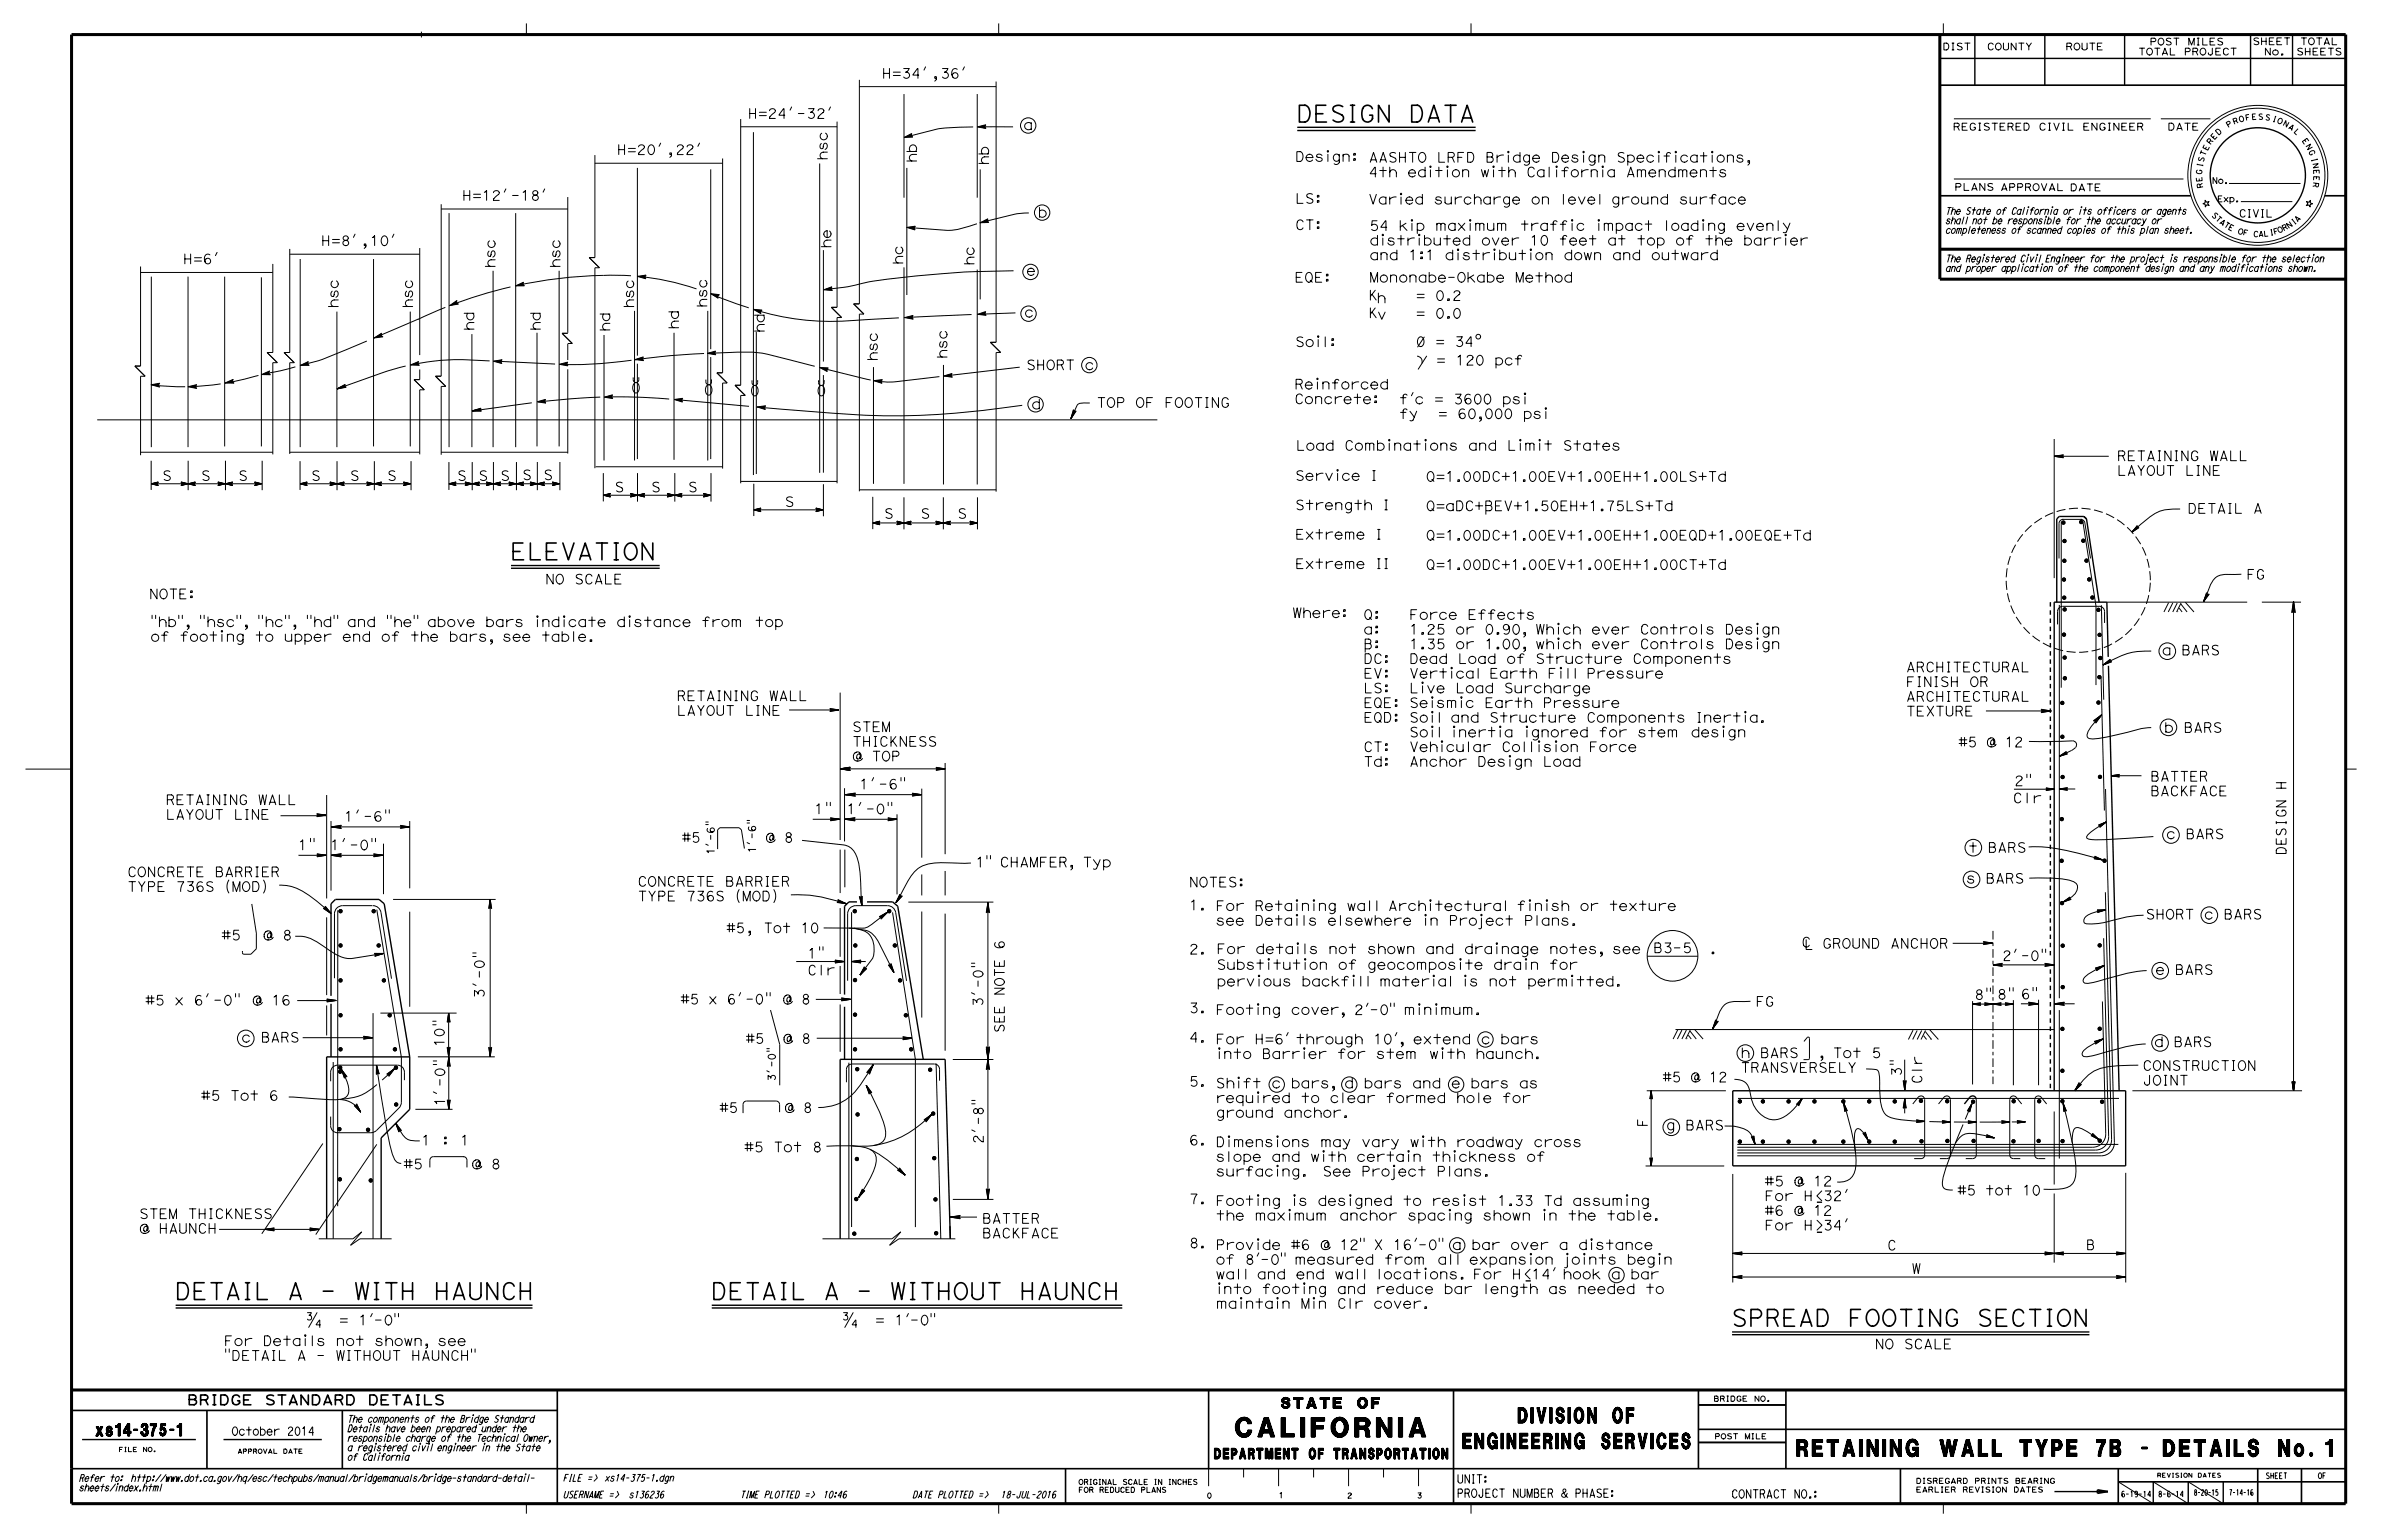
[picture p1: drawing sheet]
<svg xmlns="http://www.w3.org/2000/svg" width="432mm" height="279mm" viewBox="0 0 432 279" stroke-linecap="round" stroke-linejoin="round" font-family="sans-serif">
<defs><g id="words">
<text font-size="3.5" x="223.9" y="260.5">CALIFORNIA</text>
<g font-size="3">
<text x="235" y="22.1">DESIGN DATA</text>
<text x="92.5" y="101.5">ELEVATION</text>
<text x="31.7" y="235.6">DETAIL A - WITH HAUNCH</text>
<text x="128.9" y="235.6">DETAIL A - WITHOUT HAUNCH</text>
<text x="313.8" y="240.5">SPREAD FOOTING SECTION</text>
<text x="325.7" y="264.1">RETAINING WALL TYPE 7B - DETAILS No. 1</text>
</g>
<g font-size="2.8">
<text x="265.2" y="262.7">ENGINEERING SERVICES</text>
<text x="275.2" y="258">DIVISION OF</text>
</g>
<text font-size="2.2" x="17.4" y="260.4">xs14-375-1</text>
<g font-size="1.9">
<text x="232.3" y="255.3">STATE OF</text>
<text x="220.1" y="264.5">DEPARTMENT OF TRANSPORTATION</text>
</g>
<g font-size="1.8">
<text x="159.8" y="14.2">H=34’,36’</text>
<text x="135.6" y="21.5">H=24’-32’</text>
<text x="185.5" y="23.5">a</text>
<text x="111.8" y="28">H=20’,22’</text>
<text x="150" y="29.1" transform="rotate(-90 150 29.1)">hsc</text>
<text x="166.2" y="29.5" transform="rotate(-90 166.2 29.5)">hb</text>
<text x="179.2" y="30" transform="rotate(-90 179.2 30)">hb</text>
<text x="234.8" y="29.3">Design:</text>
<text x="248.1" y="29.4">AASHTO LRFD Bridge Design Specifications,</text>
<text x="248.1" y="32.1">4th edition with California Amendments</text>
<text x="83.8" y="36.3">H=12’-18’</text>
<text x="188.1" y="39.4">b</text>
<text x="234.8" y="36.9">LS:</text>
<text x="234.8" y="41.6">CT:</text>
<text x="248" y="37">Varied surcharge on level ground surface</text>
<text x="248.2" y="41.8">54 kip maximum traffic impact loading evenly</text>
<text x="33.2" y="47.8">H=6’</text>
<text x="58.2" y="44.5">H=8’,10’</text>
<text x="150.6" y="45.1" transform="rotate(-90 150.6 45.1)">he</text>
<text x="248.2" y="47.1">and 1:1 distribution down and outward</text>
<text x="248.2" y="44.5">distributed over 10 feet at top of the barrier</text>
<text x="89.8" y="48.6" transform="rotate(-90 89.8 48.6)">hsc</text>
<text x="101.5" y="48.6" transform="rotate(-90 101.5 48.6)">hsc</text>
<text x="163.7" y="48" transform="rotate(-90 163.7 48)">hc</text>
<text x="176.6" y="48.2" transform="rotate(-90 176.6 48.2)">hc</text>
<text x="186" y="49.9">e</text>
<text x="234.7" y="51.2">EQE:</text>
<text x="248.2" y="51.2">Mononabe-Okabe Method</text>
<text x="61.3" y="55.9" transform="rotate(-90 61.3 55.9)">hsc</text>
<text x="74.8" y="55.9" transform="rotate(-90 74.8 55.9)">hsc</text>
<text x="114.9" y="55.9" transform="rotate(-90 114.9 55.9)">hsc</text>
<text x="123" y="59.8" transform="rotate(-90 123 59.8)">hd</text>
<text x="128.1" y="55.8" transform="rotate(-90 128.1 55.8)">hsc</text>
<text x="185.7" y="57.5">c</text>
<text x="248" y="54.4">K</text>
<text x="248" y="57.6">Kv</text>
<text x="249.5" y="54.9">h</text>
<text x="256.6" y="57.7">= 0.0</text>
<text x="256.6" y="54.5">= 0.2</text>
<text x="85.9" y="60" transform="rotate(-90 85.9 60)">hd</text>
<text x="98" y="60" transform="rotate(-90 98 60)">hd</text>
<text x="110.6" y="60.2" transform="rotate(-90 110.6 60.2)">hd</text>
<text x="138.6" y="60.4" transform="rotate(-90 138.6 60.4)">hd</text>
<text x="159.1" y="65.5" transform="rotate(-90 159.1 65.5)">hsc</text>
<text x="171.7" y="65.1" transform="rotate(-90 171.7 65.1)">hsc</text>
<text x="234.8" y="62.9">Soil:</text>
<text x="256.6" y="62.9">/</text>
<text x="256.6" y="62.8">0 = 34^</text>
<text x="186" y="67">SHORT c</text>
<text x="234.6" y="70.5">Reinforced</text>
<text x="260.3" y="66.2">= 120 pcf</text>
<text x="186.9" y="74.2">d</text>
<text x="198.8" y="73.9">TOP OF FOOTING</text>
<text x="234.6" y="73.2">Concrete:</text>
<text x="253.6" y="75.9">fy</text>
<text x="253.6" y="73.2">f’c = 3600 psi</text>
<text x="259.5" y="75.9">= 60,000 psi</text>
<text x="234.9" y="81.7">Load Combinations and Limit States</text>
<text x="383.7" y="83.5">RETAINING WALL</text>
<text x="29.4" y="87.1">S</text>
<text x="36.4" y="87.1">S</text>
<text x="43.2" y="87.1">S</text>
<text x="56.4" y="87.1">S</text>
<text x="63.4" y="87.1">S</text>
<text x="70.2" y="87.1">S</text>
<text x="82.9" y="87.1">S</text>
<text x="86.7" y="87.1">S</text>
<text x="90.7" y="87.1">S</text>
<text x="94.7" y="87">S</text>
<text x="98.5" y="87">S</text>
<text x="111.4" y="89.2">S</text>
<text x="118" y="89.2">S</text>
<text x="124.7" y="89.2">S</text>
<text x="234.8" y="87.1">Service I</text>
<text x="258.5" y="87.3">Q=1.00DC+1.00EV+1.00EH+1.00LS+Td</text>
<text x="383.7" y="86.2">LAYOUT LINE</text>
<text x="142.2" y="91.9">S</text>
<text x="160.3" y="94">S</text>
<text x="166.9" y="94">S</text>
<text x="173.6" y="94">S</text>
<text x="234.8" y="92.4">Strength I</text>
<text x="258.5" y="92.6">Q=aDC+BEV+1.50EH+1.75LS+Td</text>
<text x="396.5" y="93.1">DETAIL A</text>
<text x="234.8" y="97.8">Extreme I</text>
<text x="258.5" y="97.9">Q=1.00DC+1.00EV+1.00EH+1.00EQD+1.00EQE+Td</text>
<text x="98.8" y="105.9">NO SCALE</text>
<text x="234.8" y="103.1">Extreme II</text>
<text x="258.5" y="103.3">Q=1.00DC+1.00EV+1.00EH+1.00CT+Td</text>
<text x="407.2" y="105">FG</text>
<text x="27" y="108.6">NOTE:</text>
<text x="27.3" y="113.6">&quot;hb&quot;, &quot;hsc&quot;, &quot;hc&quot;, &quot;hd&quot; and &quot;he&quot; above bars indicate distance from top</text>
<text x="234.3" y="112">Where:</text>
<text x="247.1" y="112.3">Q:</text>
<text x="255.5" y="112.3">Force Effects</text>
<text x="27.3" y="116.3">of footing to upper end of the bars, see table.</text>
<text x="247.1" y="117.6">B:</text>
<text x="247.1" y="115">a:</text>
<text x="255.5" y="117.6">1.35 or 1.00, which ever Controls Design</text>
<text x="255.5" y="115">1.25 or 0.90, Which ever Controls Design</text>
<text x="391.9" y="118.8">a BARS</text>
<text x="247.1" y="125.6">LS:</text>
<text x="247.1" y="123">EV:</text>
<text x="247.1" y="120.3">DC:</text>
<text x="255.5" y="125.6">Live Load Surcharge</text>
<text x="255.5" y="123">Vertical Earth Fill Pressure</text>
<text x="255.5" y="120.3">Dead Load of Structure Components</text>
<text x="345.5" y="124.5">FINISH OR</text>
<text x="345.5" y="121.8">ARCHITECTURAL</text>
<text x="122.7" y="129.7">LAYOUT LINE</text>
<text x="122.7" y="127">RETAINING WALL</text>
<text x="247.1" y="131">EQD:</text>
<text x="247.1" y="128.3">EQE:</text>
<text x="255.5" y="131">Soil and Structure Components Inertia.</text>
<text x="255.5" y="128.3">Seismic Earth Pressure</text>
<text x="345.5" y="129.8">TEXTURE</text>
<text x="345.5" y="127.2">ARCHITECTURAL</text>
<text x="154.5" y="138">@ TOP</text>
<text x="154.5" y="135.3">THICKNESS</text>
<text x="154.5" y="132.7">STEM</text>
<text x="247.1" y="136.3">CT:</text>
<text x="255.5" y="136.3">Vehicular Collision Force</text>
<text x="255.5" y="133.6">Soil inertia ignored for stem design</text>
<text x="355" y="135.4">#5 @ 12</text>
<text x="392.3" y="132.8">b BARS</text>
<text x="155.8" y="143.1">1’-6&quot;</text>
<text x="247.1" y="139">Td:</text>
<text x="255.5" y="139">Anchor Design Load</text>
<text x="365.1" y="142.5">2&quot;</text>
<text x="389.8" y="141.6">BATTER</text>
<text x="30" y="148.6">LAYOUT LINE</text>
<text x="30" y="145.9">RETAINING WALL</text>
<text x="62.3" y="148.9">1’-6&quot;</text>
<text x="147.6" y="147.6">1&quot;</text>
<text x="153.4" y="147.6">1’-0&quot;</text>
<text x="364.9" y="145.6">Clr</text>
<text x="389.8" y="144.3">BACKFACE</text>
<text x="54" y="154.1">1&quot;</text>
<text x="59.8" y="154.1">1’-0&quot;</text>
<text x="123.6" y="152.7">#5</text>
<text x="136.2" y="152.7">@ 8</text>
<text x="356.8" y="154.6">t BARS</text>
<text x="392.7" y="152.1">c BARS</text>
<text x="23.1" y="161.6">TYPE 736S (MOD)</text>
<text x="23.1" y="159">CONCRETE BARRIER</text>
<text x="115.6" y="160.7">CONCRETE BARRIER</text>
<text x="176.8" y="157.2">1&quot; CHAMFER, Typ</text>
<text x="215.5" y="160.8">NOTES:</text>
<text x="356.4" y="160.1">s BARS</text>
<text x="115.6" y="163.4">TYPE 736S (MOD)</text>
<text x="215.5" y="165">1.</text>
<text x="220.4" y="167.8">see Details elsewhere in Project Plans.</text>
<text x="220.4" y="165.1">For Retaining wall Architectural finish or texture</text>
<text x="388.9" y="166.7">SHORT c BARS</text>
<text x="40.1" y="170.4">#5</text>
<text x="47.6" y="170.4">@ 8</text>
<text x="131.7" y="169.1">#5, Tot 10</text>
<text x="146.4" y="173.7">1&quot;</text>
<text x="215.5" y="173">2.</text>
<text x="220.5" y="172.9">For details not shown and drainage notes, see</text>
<text x="299.7" y="172.7">B3-5</text>
<text x="310.5" y="172.9">.</text>
<text x="146.4" y="176.8">Clr</text>
<text x="220.5" y="175.8">Substitution of geocomposite drain for</text>
<text x="220.5" y="178.8">pervious backfill material is not permitted.</text>
<text x="363" y="174.2">2’-0&quot;</text>
<text x="390.7" y="176.7">e BARS</text>
<text x="26.3" y="182.2">#5 x 6’-0&quot; @ 16</text>
<text x="87.8" y="181" transform="rotate(-90 87.8 181)">3’-0&quot;</text>
<text x="123.3" y="182">#5 x 6’-0&quot; @ 8</text>
<text x="215.5" y="183.6">3.</text>
<text x="220.4" y="184">Footing cover, 2’-0&quot; minimum.</text>
<text x="318.3" y="182.5">FG</text>
<text x="357.9" y="181.2">8&quot;</text>
<text x="362" y="181.2">8&quot; 6&quot;</text>
<text x="43.7" y="189">c BARS</text>
<text x="80.5" y="189.9" transform="rotate(-90 80.5 189.9)">10&quot;</text>
<text x="135.2" y="189.2">#5</text>
<text x="140.7" y="189.2">@ 8</text>
<text x="215.5" y="189">4.</text>
<text x="220.4" y="189.3">For H=6’ through 10’, extend c bars</text>
<text x="220.4" y="191.9">into Barrier for stem with haunch.</text>
<text x="315.5" y="191.8">h BARS</text>
<text x="330.7" y="191.8">, Tot 5</text>
<text x="390.5" y="189.8">d BARS</text>
<text x="215.5" y="196.9">5.</text>
<text x="220.4" y="197.3">Shift c bars, d bars and e bars as</text>
<text x="301.4" y="196.2">#5 @ 12</text>
<text x="315.5" y="194.4">TRANSVERSELY</text>
<text x="388.4" y="196.8">JOINT</text>
<text x="388.4" y="194.1">CONSTRUCTION</text>
<text x="36.4" y="199.5">#5 Tot 6</text>
<text x="80.6" y="200.6" transform="rotate(-90 80.6 200.6)">1’-0&quot;</text>
<text x="130.4" y="201.7">#5</text>
<text x="140.1" y="201.7">@ 8</text>
<text x="220.4" y="199.9">required to clear formed hole for</text>
<text x="220.4" y="202.6">ground anchor.</text>
<text x="76.3" y="207.6">1 : 1</text>
<text x="134.9" y="208.9">#5 Tot 8</text>
<text x="215.5" y="207.6">6.</text>
<text x="220.4" y="207.9">Dimensions may vary with roadway cross</text>
<text x="302" y="204.9">g BARS</text>
<text x="73.1" y="211.9">#5</text>
<text x="83.2" y="211.9">@ 8</text>
<text x="220.4" y="210.6">slope and with certain thickness of</text>
<text x="220.4" y="213.3">surfacing.</text>
<text x="239.6" y="213.3">See Project Plans.</text>
<text x="319.9" y="215">#5 @ 12</text>
<text x="25.2" y="221">STEM THICKNESS</text>
<text x="178" y="221.8">BATTER</text>
<text x="215.5" y="218.3">7.</text>
<text x="220.4" y="218.6">Footing is designed to resist 1.33 Td assuming</text>
<text x="220.4" y="221.2">the maximum anchor spacing shown in the table.</text>
<text x="319.9" y="220.4">#6 @ 12</text>
<text x="319.9" y="217.7">For H&lt;32’</text>
<text x="354.8" y="216.7">#5 tot 10</text>
<text x="25.2" y="223.6">@ HAUNCH</text>
<text x="178" y="224.5">BACKFACE</text>
<text x="215.5" y="226.3">8.</text>
<text x="220.4" y="226.6">Provide #6 @ 12&quot; X 16’-0&quot; a bar over a distance</text>
<text x="319.9" y="223">For H&gt;34’</text>
<text x="342.1" y="226.7">C</text>
<text x="378.1" y="226.6">B</text>
<text x="220.4" y="229.2">of 8’-0&quot; measured from all expansion joints begin</text>
<text x="220.4" y="231.9">wall and end wall locations. For H&lt;14’ hook a bar</text>
<text x="346.5" y="230.9">W</text>
<text x="220.4" y="234.6">into footing and reduce bar length as needed to</text>
<text x="220.4" y="237.2">maintain Min Clr cover.</text>
<text x="40.6" y="244">For Details not shown, see</text>
<text x="62.2" y="240.2">1’-0&quot;</text>
<text x="159.4" y="240.2">1’-0&quot;</text>
<text x="339.8" y="244.6">NO SCALE</text>
<text x="40.6" y="246.7">&quot;DETAIL A - WITHOUT HAUNCH&quot;</text>
<text x="33.9" y="254.7">BRIDGE STANDARD DETAILS</text>
</g>
<text font-size="1.7" x="348.4" y="196.5" transform="rotate(-90 348.4 196.5)">Clr</text>
<g font-size="1.5">
<text x="42" y="260.2">October 2014</text>
<text x="264.1" y="268.9">UNIT:</text>
<text x="264.1" y="271.5">PROJECT NUMBER &amp; PHASE:</text>
<text x="313.8" y="271.6">CONTRACT NO.:</text>
</g>
<text font-size="1.4" x="405.9" y="39.4">CIVIL</text>
<g font-size="1.3">
<text x="354" y="23.6">REGISTERED CIVIL ENGINEER</text>
<text x="392.9" y="23.6">DATE</text>
<text x="354.3" y="34.5">PLANS</text>
<text x="362.6" y="34.6">APPROVAL</text>
<text x="375.2" y="34.6">DATE</text>
<text x="352.6" y="40.6">shall not be responsible for the accuracy or</text>
<text x="352.6" y="38.9">The State of California or its officers or agents</text>
<text x="352.6" y="47.5">The Registered Civil Engineer for the project is responsible for the selection</text>
<text x="352.6" y="42.3">completeness of scanned copies of this plan sheet.</text>
<text x="352.6" y="49.2">and proper application of the component design and any modifications shown.</text>
<text x="62.9" y="257.9">The components of the Bridge Standard</text>
<text x="62.9" y="263.1">a registered civil engineer in the State</text>
<text x="62.9" y="261.4">responsible charge of the Technical Owner,</text>
<text x="62.9" y="259.6">Details have been prepared under the</text>
<text x="14.3" y="268.6">Refer to:</text>
<text x="22.9" y="268.6">http://www.dot.ca.gov/hq/esc/techpubs/manual/bridgemanuals/bridge-standard-detail-</text>
<text x="62.9" y="264.8">of California</text>
<text x="102" y="268.6">FILE =&gt;</text>
<text x="109.5" y="268.6">xs14-375-1.dgn</text>
<text x="14.3" y="270.4">sheets/index.html</text>
<text x="102" y="271.6">USERNAME =&gt;</text>
<text x="113.9" y="271.6">s136236</text>
<text x="134.1" y="271.6">TIME PLOTTED =&gt;</text>
<text x="149.1" y="271.6">10:46</text>
<text x="165.4" y="271.6">DATE PLOTTED =&gt;</text>
<text x="181.3" y="271.6">18-JUL-2016</text>
</g>
<g font-size="1.2">
<text x="352.1" y="9.1">DIST</text>
<text x="360.2" y="9.1">COUNTY</text>
<text x="374.4" y="9.1">ROUTE</text>
<text x="387.6" y="10">TOTAL PROJECT</text>
<text x="389.7" y="8.2">POST MILES</text>
<text x="408.3" y="8.1">SHEET</text>
<text x="410.4" y="10">No.</text>
<text x="416.3" y="10">SHEETS</text>
<text x="416.9" y="8.1">TOTAL</text>
</g>
<g font-size="1.1">
<text x="401" y="33.3">No.</text>
<text x="401.9" y="36.6">Exp.</text>
<text x="410.7" y="268.1">SHEET</text>
<text x="420.2" y="268.1">OF</text>
<text x="384.5" y="271.4">6-19-14</text>
<text x="391.2" y="271.4">8-6-14</text>
<text x="397.7" y="271.1">8-20-15</text>
<text x="404" y="271.1">7-14-16</text>
</g>
<g font-size="1">
<text x="403.9" y="23.2" transform="rotate(-31 403.9 23.2)">P</text>
<text x="405" y="22.6" transform="rotate(-20 405 22.6)">R</text>
<text x="406" y="22.2" transform="rotate(-15 406 22.2)">O</text>
<text x="407.1" y="21.9" transform="rotate(-10 407.1 21.9)">F</text>
<text x="408.2" y="21.7" transform="rotate(-4 408.2 21.7)">E</text>
<text x="409.3" y="21.7" transform="rotate(1 409.3 21.7)">S</text>
<text x="410.5" y="21.7" transform="rotate(12 410.5 21.7)">S</text>
<text x="411.8" y="22" transform="rotate(17 411.8 22)">I</text>
<text x="412.7" y="22.2" transform="rotate(22 412.7 22.2)">O</text>
<text x="413.7" y="22.7" transform="rotate(28 413.7 22.7)">N</text>
<text x="414.7" y="23.2" transform="rotate(33 414.7 23.2)">A</text>
<text x="415.7" y="23.9" transform="rotate(44 415.7 23.9)">L</text>
<text x="399.4" y="29.5" transform="rotate(-74 399.4 29.5)">S</text>
<text x="399.7" y="28.4" transform="rotate(-69 399.7 28.4)">T</text>
<text x="400.2" y="27.4" transform="rotate(-63 400.2 27.4)">E</text>
<text x="400.7" y="26.3" transform="rotate(-53 400.7 26.3)">R</text>
<text x="401.4" y="25.4" transform="rotate(-47 401.4 25.4)">E</text>
<text x="402.1" y="24.6" transform="rotate(-42 402.1 24.6)">D</text>
<text x="417.3" y="25.5" transform="rotate(55 417.3 25.5)">E</text>
<text x="417.9" y="26.4" transform="rotate(60 417.9 26.4)">N</text>
<text x="418.4" y="27.4" transform="rotate(65 418.4 27.4)">G</text>
<text x="419" y="28.8" transform="rotate(76 419 28.8)">I</text>
<text x="419.2" y="29.6" transform="rotate(81 419.2 29.6)">N</text>
<text x="399.1" y="31.7" transform="rotate(-85 399.1 31.7)">G</text>
<text x="399.2" y="32.9" transform="rotate(-96 399.2 32.9)">E</text>
<text x="399.2" y="30.4" transform="rotate(-79 399.2 30.4)">I</text>
<text x="399.4" y="34" transform="rotate(-101 399.4 34)">R</text>
<text x="419.4" y="33" transform="rotate(98 419.4 33)">R</text>
<text x="419.4" y="30.7" transform="rotate(87 419.4 30.7)">E</text>
<text x="419.4" y="31.9" transform="rotate(92 419.4 31.9)">E</text>
<text x="400.8" y="39.1" transform="rotate(46 400.8 39.1)">S</text>
<text x="401.5" y="39.8" transform="rotate(41 401.5 39.8)">T</text>
<text x="402.2" y="40.4" transform="rotate(37 402.2 40.4)">A</text>
<text x="403" y="41" transform="rotate(32 403 41)">T</text>
<text x="403.8" y="41.5" transform="rotate(27 403.8 41.5)">E</text>
<text x="414" y="41.9" transform="rotate(-29 414 41.9)">R</text>
<text x="414.9" y="41.5" transform="rotate(-34 414.9 41.5)">N</text>
<text x="415.9" y="40.8" transform="rotate(-38 415.9 40.8)">I</text>
<text x="416.4" y="40.4" transform="rotate(-43 416.4 40.4)">A</text>
<text x="405.6" y="42.3" transform="rotate(18 405.6 42.3)">O</text>
<text x="406.5" y="42.6" transform="rotate(13 406.5 42.6)">F</text>
<text x="408.4" y="42.9" transform="rotate(4 408.4 42.9)">C</text>
<text x="409.4" y="42.9" transform="rotate(-1 409.4 42.9)">A</text>
<text x="410.4" y="42.9" transform="rotate(-6 410.4 42.9)">L</text>
<text x="411.5" y="42.7" transform="rotate(-10 411.5 42.7)">I</text>
<text x="412.3" y="42.5" transform="rotate(-15 412.3 42.5)">F</text>
<text x="413.1" y="42.3" transform="rotate(-24 413.1 42.3)">O</text>
<text x="310.6" y="254.1">BRIDGE NO.</text>
<text x="310.8" y="260.9">POST MILE</text>
<text x="347.3" y="269">DISREGARD PRINTS BEARING</text>
<text x="347.3" y="270.6">EARLIER REVISION DATES</text>
</g>
<g font-size=".9">
<text x="195.5" y="269.2">ORIGINAL SCALE IN INCHES</text>
<text x="195.5" y="270.6">FOR REDUCED PLANS</text>
<text x="218.7" y="271.6">0</text>
<text x="231.8" y="271.6">1</text>
<text x="244.2" y="271.6">2</text>
<text x="256.9" y="271.6">3</text>
</g>
<g font-size=".8">
<text x="21.5" y="263.2">FILE NO.</text>
<text x="43" y="263.5">APPROVAL DATE</text>
<text x="391" y="267.9">REVISION DATES</text>
</g>
</g></defs>
<g fill="none" stroke="#000" stroke-width=".18">
<path d="M76.4 5.7v1.1M95.4 4.2v2.1M143.5 19.4l-.3 .6M150.5 19.4l-.2 .6M155.8 15.7h24.8M155.8 14.5v40.6h-1.1l1.9 1.8-.8 .1v32.1M163.9 17.1v18.7M167.8 12.1l-.3 .6M174.8 12.1l-.3 .6M177.1 17.1v18.7M180.6 14.8v47.3h-1.1M181 4.2v2.1"/>
<path d="M266.7 4.2v2.1M352.3 4.2v2.1M80 37.9h22.9M80 37v31.2h-1.1M81.4 38.6v42.5M91.7 34.3l-.3 .5M93.5 38.6v42.5M98.7 34.3l-.3 .5M102.9 35.7v24.6M107.8 29.6h23.2M107.8 28.1v18.6h-1l1.9 1.8-.9 .1v36.3M115.5 30.4v34.1"/>
<path d="M119.8 26l-.3 .5M126.8 26l-.3 .5M128.8 30.7v32.6M131 28.7v38.9h-1M134.3 23h17.4M134.3 21.6v48.3h-1.1M136.6 24v62.1M148.6 29.6v56.1M151.7 22.1v33.6h-1M163.9 24.9l1.4-.7-.1 .4 .3 .3zM164.4 30.4v23.1M165.2 24.5l-.3 .2 .3-.1"/>
<path d="M165.2 24.4l-.6 .3h.7M165.2 24.3l-1 .5h1.2M176.4 23h-1.3a24.7 24.7 0 0 0-8.9 1.3l-2.2 .6M177.2 23h6.4M177.2 23l1.5-.4-.2 .4 .2 .3zM177.5 23l1.2 .2M177.7 30.7v23.6M178.6 22.9l-.4 .1h.4M178.6 22.8l-.7 .2 .7 .1M178.7 22.7l-1.2 .3M179 40l-.3 .1h.3M179 39.9l-.6 .3h.7"/>
<path d="M179 39.8l-1 .5h1.2M186.5 38.6a35.3 35.3 0 0 0-8 1.6l-.9 .2M240.7 28v1.3M254 35.7v1.3M259.3 30.8v1.3M262.4 30.8v1.3M270.7 30.8v1.3M273.4 28.1v1.3M282.2 30.8v1.3M287.1 28.1v1.3M290.5 30.8v1.3M300.7 28.1v1.3"/>
<path d="M303.8 28.1v1.3M310.4 28.1v1.3M354.2 21.5h35.7M354.2 32.5h41.6M367.6 38l-.2 .9M370.8 39.7l-.2 .9M372 38l-.3 .9M377.2 38l-.2 .9M383.4 38l-.2 .9M391.7 21.5h9M399.7 36.3l.3 .4 .4-.2-.2 .4 .3 .4-.5-.2-.2 .4v-.4l-.5-.2 .4-.1zM404.1 33.3h12.9"/>
<path d="M406.2 36.6h9.4M418.1 36.5l.4 .2 .3-.4v.5l.4 .1-.4 .2v.4l-.3-.3-.4 .1 .3-.4zM25.5 49.4h24M25.5 48.3v18.1h-1l1.8 1.8h-.8v14.3M27.4 50.2v30.9M34.1 50.2v30.9M39.4 45.8l-.3 .6M40.7 50.2v30.7M47.4 50.3v30.6M49.5 47.9v16h-1.1M52.5 46.1h23.6M52.5 45.1v18.8h-1"/>
<path d="M54.4 47v34.1M61.1 56.5v24.6M64.4 42.5l-.3 .5M67.7 47v33.9M71.4 42.5l-.3 .5M74.4 56.5v24.4M75.8 57.8l-8.1 3.5M76.1 45v19.4M80.7 55.7l-4.9 2.2M81.5 55.4l1.3-.9-.1 .4 .4 .2zM82.8 54.8l-.3 .2 .3-.1M82.8 54.7l-.6 .4 .7-.1"/>
<path d="M82.8 54.6l-1 .7 1.2-.2M89.4 49.1v32M92.5 52l-5 1.4-6 2M93.5 51.8l1.4-.6-.1 .3 .3 .3zM94.8 51.5l-.3 .1h.3M94.8 51.4l-.6 .3h.7M94.9 51.3l-1.1 .5M95 51.8h-1.2M101.4 49.1v31.8M109.3 49.9a81.7 81.7 0 0 0-15.9 1.9M109.3 49.9l5.1 .1M115 56.4v27.1"/>
<path d="M115.5 50.1a46.2 46.2 0 0 1 10.8 2.3M115.6 50.1l1.5-.2-.2 .3 .2 .4zM116.9 50.1l-.3 .1 .3 .1M117 50l-.7 .2 .7 .2M117.1 50l-1.2 .1 1.1 .4M128.3 56.4v27.1M128.8 53.3l3.2 1.2 3.7 1.3M128.8 53.2l1.6 .2-.3 .3 .1 .4zM130.2 53.6h-.4l.3 .2M130.2 53.6l-.7-.1 .6 .4M130.3 53.5l-1.1-.1 1 .6M136.6 56.1l1.3 .8"/>
<path d="M136.6 56.1l1.5 .1-.3 .3M136.6 56.1a49.3 49.3 0 0 0 20.6 1.9l5.7-.4M138.1 56.3l-1.2-.1 1 .6M149.3 45.4v20.2M149.3 52.5l1.5-.5-.2 .4 .3 .3zM150.7 52.3l-.3 .1h.3M150.7 55.7l1.9 1.9h-.9v30M150.7 52.2l-.7 .2 .8 .1M150.8 52.1l-1.1 .4 1.1 .1M151.7 55.7h-1M163.9 48.5v39.2M164 57.6l1.5-.4-.2 .3 .2 .4z"/>
<path d="M164.3 57.6l1.2 .2M164.4 41.2l1.5-.2-.2 .3 .2 .4zM165.4 57.5l-.3 .1h.3M165.4 57.4l-.7 .2 .7 .1M165.5 57.3l-1.1 .3M165.7 41.3h-.3l.3 .1M165.8 41.2l-.7 .1 .7 .2M165.9 41.1l-1.2 .2 1.1 .3M176.1 57l-12.2 .6M177.1 40.6a14.1 14.1 0 0 1-8 1l-4.7-.4M177.1 48.9v38.9M177.2 57l1.5-.5-.2 .4 .3 .3z"/>
<path d="M177.7 40.4l1.4-.7-.1 .4 .3 .2zM178.6 56.8l-.3 .1h.3M178.6 56.7l-.7 .2 .7 .1M178.6 56.6l-1.1 .4 1.2 .1M183.7 49.1a176.9 176.9 0 0 0-27 2.2 38.3 38.3 0 0 1-7.2 1.2M184.1 56.7l-6.9 .3M250.7 43.2v1.3M256 40.5v1.3M257.3 43.2v1.3M264.3 45.8v1.3M266.5 40.5v1.3M270.9 45.8v1.3"/>
<path d="M277.5 45.8v1.3M285 40.5v1.3M289.8 40.5v1.3M308.7 40.5v1.3M323.7 43.2v1.3M359.6 46.6l-.2 .9M366.7 48.3l-.2 .9M367.6 46.6l-.2 .9M369.2 46.6l-.2 .9M370.1 48.3l-.2 .9M374 46.6l-.2 .9M377.9 41.4l-.2 .9"/>
<path d="M385.9 41.4l-.2 .9M389.4 46.6l-.4 1.2-.2 .1M392.1 48.3l-.2 .9M393.7 46.6l-.2 .9M402.6 46.6l-.2 .9M405.8 48.3l-.2 .9M407.4 48.3l-.2 .9M410.9 48.3l-.3 .9M419.3 46.6l-.2 .9M17.6 76.1h192.2M27.4 69.8l1.5-.3-.2 .3 .2 .4zM27.4 69.8l3.1 .3h3.1"/>
<path d="M28.8 69.8h-.4l.4 .1M28.8 69.7l-.7 .1 .7 .2M28.9 69.6l-1.2 .2 1.2 .3M34.1 70.1l1.5-.3-.2 .3 .2 .3zM35.5 70l-.3 .1 .3 .1M35.5 69.9l-.7 .2 .7 .2M35.6 69.8l-1.1 .3 1.1 .2M40 69.6l-2.9 .4-3 .1M40.8 69.4l1.5-.6-.2 .4 .3 .3zM42.1 69.1l-.2 .1h.3M42.2 69l-.7 .3h.7M42.2 68.9l-1 .5h1.1"/>
<path d="M46.9 68.1l-6.1 1.4M47.4 67.9l1.5-.6-.2 .3 .3 .3zM48.4 63.9l1.9 1.9h-.8v16.6M48.7 67.6l-.2 .1h.3M48.8 67.5l-.7 .3h.7M48.8 67.4l-1 .4 1.1 .1M49.4 63.9h-1M51.5 63.9l1.8 1.9h-.8v16.5M52.5 63.9h-1M53.5 66.5l-4.6 1.1M54.4 66.2l1.5-.6-.2 .4 .3 .2zM55.8 65.9l-.3 .1h.3"/>
<path d="M55.8 65.8l-.7 .3h.8M55.8 65.7l-1 .5h1.1M62.5 70l-1.4 .5M62.5 70l.3 .2-1.7 .3M62.5 69.9l-1.4 .6M62.5 69.9v.1M62.5 69.9l.1-.2-1.5 .8M62.6 69.8l-1.5 .7M62.6 70.1l-1.5 .4M62.7 70.2l-1.6 .3M66.5 61.8l-2.9 1.3a39.3 39.3 0 0 1-9.2 3.2M67.8 61.3l1.4-.9-.1 .4 .3 .3z"/>
<path d="M69.1 60.7l-.3 .2h.3M69.1 60.6l-.6 .4 .7-.1M69.1 60.5l-.9 .7 1.1-.2M73.5 66.4a135.2 135.2 0 0 0-12.4 4.1M74.4 66.2l1.5-.6-.2 .3 .3 .3zM75.7 65.9l-.2 .1h.3M75.8 65.8l-.7 .2 .7 .1M75.8 65.7l-1 .4 1.1 .1M76.1 67v1.8h-1l1.8 1.9h-.8v11.7M78.9 68.2l1.9 1.9h-.8v12.4M79.9 68.2h-1M85.5 60.6v20.5"/>
<path d="M87.1 74.3l-1.5 .2M87.1 74.3l.1 .1M87.1 74.2l-1.5 .3M87.1 74.4l-1.5 .1M87.1 74.2v.1M87.1 74.2l.1-.2-1.6 .5M87.2 74.1l-1.6 .4M87.2 74.4l-1.6 .1M87.2 74.4l.1 .2-1.7-.1M87.2 74.5h-1.6M88.8 65.4a46.3 46.3 0 0 0-14.4 .8M89.4 65.5l1.6-.3-.2 .4 .2 .3z"/>
<path d="M89.5 65.5l11.1 .5M89.8 65.5l1.1 .3M90.8 65.5h-.3l.3 .1M90.9 65.4l-.8 .1 .8 .2M90.9 65.3l-1.1 .2M96.4 73l-10.9 1.5M97.3 60.3v20.6M97.4 72.8l1.5-.4-.2 .4 .2 .3zM98.8 72.7l-.4 .1h.4M98.8 72.6l-.7 .2 .7 .1M98.8 72.5l-1.1 .3 1.2 .2M101.4 66.1l1.5-.4-.2 .3 .3 .3z"/>
<path d="M101.9 60.4l1.8 1.9h-.8M102.8 65.9l-.3 .1 .3 .1M102.8 65.8l-.7 .2 .7 .2M102.9 65.7l-1.1 .3 1.1 .2M102.9 60.4h-1M102.9 62.3v3M102.9 67v15.2M108.8 72l-5.2 .3-6.1 .6M109.5 60.7v22.8M109.5 72l1.5-.4-.1 .3 .2 .4zM109.6 72h5.5l6.2 .4M110.9 71.9l-.3 .1h.3"/>
<path d="M110.9 71.8l-.7 .2 .8 .1M111 71.7l-1.1 .3 1.1 .2M114.5 65.3a73.5 73.5 0 0 1-13.2 .7M115.1 69.4h.2a1.05 1.05 0 0 1 .6 .9 1.05 1.05 0 0 1-.6 1 1.08 1.08 0 0 1-.2-1.9zM115.1 65.2l1.5-.5-.2 .4 .3 .3zM115.5 65.9v17.3M115.8 68.4v.5a.51 .51 0 0 1-.5 .5 .51 .51 0 0 1-.5-.5v-.5M116.5 65l-.3 .1h.3M116.5 64.9l-.7 .2 .7 .1M116.6 64.8l-1.1 .4 1.1 .1M122.2 60.3v23.1M122.2 72.4l1.6-.2-.3 .3 .2 .4z"/>
<path d="M122.3 72.4l13.5 1.3M123.6 72.5h-.3l.3 .1M123.7 72.4l-.8 .1 .7 .2M123.7 72.3l-1.1 .2 1.1 .3M127.6 64.1a125.7 125.7 0 0 0-12.5 1.1M128.2 64.1l1.5-.4-.2 .3 .3 .3zM128.2 69.8h.3a1.05 1.05 0 0 1 .6 .9 1.05 1.05 0 0 1-.6 1 1.08 1.08 0 0 1-.3-1.9zM128.3 64.1l3.6-.2a25.2 25.2 0 0 1 10.8 1.2l5 1.3M128.8 64.7v18.5M129 68.8v.4a.51 .51 0 0 1-.5 .6 .51 .51 0 0 1-.5-.6v-.4M129.6 63.9l-.3 .1 .3 .1M129.6 63.8l-.7 .2 .7 .2"/>
<path d="M129.7 63.7l-1.1 .4 1.1 .1M130 67.6l1.8 1.8-.8 .1v15.5M130.9 67.6h-.9M133.2 69.9l1.9 1.8h-.8v15.9M134.2 69.9h-1M136.6 70l.2-.1a1.05 1.05 0 0 1 .6 .9 1.05 1.05 0 0 1-.6 1 1.08 1.08 0 0 1-.2-1.8zM137.1 60.2v25.7M137.2 73.8l1.6-.2-.2 .3 .1 .4zM137.3 68.9v.5a.51 .51 0 0 1-.5 .5 .51 .51 0 0 1-.5-.5v-.4M138.6 73.8l-.3 .1 .3 .1M138.7 73.7l-.8 .1 .7 .3M138.7 73.7l-1.1 .1 1.1 .4"/>
<path d="M148.6 66.6l1.5 .1-.2 .3 .1 .4zM148.6 66.6l9.2 2.3M148.7 70l.2-.1a1.05 1.05 0 0 1 .6 .9 1.05 1.05 0 0 1-.6 1 1.08 1.08 0 0 1-.2-1.8zM149.3 68v17.7M149.4 68.9v.5a.51 .51 0 0 1-.5 .5 .51 .51 0 0 1-.5-.5v-.4M149.9 66.9h-.3l.3 .2M150 66.9l-.7-.1 .6 .4M150.1 66.8l-1.2-.1 1 .6M158.3 66.6v21.1M158.4 69l1.6-.2-.3 .3 .2 .4zM159.8 69.1h-.4l.4 .1M159.8 69l-.7 .1 .7 .2"/>
<path d="M159.9 68.9l-1.2 .2 1.1 .3M170.3 68.3l-4.4 .5a24.9 24.9 0 0 1-6.4 .4l-1.2-.2M171 66.2v21.6M171.1 68.2l1.5-.5-.2 .4 .2 .3zM172.4 68l-.3 .1h.4M172.5 67.9l-.7 .2 .7 .1M172.5 67.8l-1.1 .3 1.2 .2M179.5 62.1l1.9 1.8h-.8v25.2M180.5 62.1h-1M184.9 66.6l-13.9 1.6M185.3 73.5a148.2 148.2 0 0 1-39.8 1l-8.4-.7M194.6 74.3l-.5 1.6"/>
<path d="M194.7 74.4l-.6 1.5M194.7 74.4l-.1-.1-.5 1.6M194.7 74.4l.1 .2M194.7 74.5l-.6 1.4M194.8 74.6l-.7 1.3M194.8 74.5l-.7 1.4M194.9 74.5h.2l-1 1.4M194.9 74.5l-.8 1.4M194.9 74.5l-.1 .1M195 74.5l-.9 1.4M197.6 73.1h-1a1.31 1.31 0 0 0-1.6 .9l-.9 1.9M238.8 69.3v1.2"/>
<path d="M239 61.6v1.3M256.2 71.2l-.3 .6M256.9 64.6a.99 .99 0 0 1 .9 1.3M258.6 64.5l-1.5 2.5M276.4 72v1.2M280.2 74.6v1.3M372.4 79.6v25.2M25.5 82h24M27.4 87.7l1.3-.3-.2 .3 .2 .3zM27.4 87.7h20.1M27.4 83.5v5.3M27.6 87.7l1-.2-.2 .2 .2 .3z"/>
<path d="M27.8 87.7l.7-.1-.2 .1 .2 .2zM28 87.7l.4-.1v.2zM28 87.7h.3l-.3 .1M32.8 87.4l1.3 .3-1.3 .3 .2-.3zM32.9 87.5l1 .2-1 .3 .2-.3zM33.1 87.6l.6 .1-.6 .2 .1-.2zM33.1 87.6l.4 .1-.4 .1zM33.5 87.7l-.3 .1h.3M34.1 83.5v5.4M34.1 87.7l1.3-.3-.2 .3 .2 .3zM34.3 87.7l1-.2-.2 .2 .2 .3zM34.5 87.7l.7-.1-.1 .1 .1 .2z"/>
<path d="M34.7 87.7l.4-.1v.2zM34.7 87.7h.3l-.3 .1M39.5 87.4l1.3 .3-1.3 .3 .2-.3zM39.6 87.5l1 .2-1 .3 .2-.3zM39.7 87.6l.7 .1-.7 .2 .1-.2zM39.8 87.6l.4 .1-.4 .1zM40.2 87.7l-.3 .1h.3M40.9 83.5v5.4M40.9 87.7l1.3-.3-.2 .3 .2 .3zM41.1 87.7l.9-.2-.1 .2 .1 .3zM41.3 87.7l.6-.1-.1 .1 .1 .2zM41.5 87.7l.4-.1v.2z"/>
<path d="M41.5 87.7h.3l-.3 .1M46.2 87.4l1.2 .3-1.2 .3 .2-.3zM46.3 87.5l.9 .2-.9 .3 .1-.3zM46.4 87.6l.6 .1-.6 .2 .1-.2zM46.5 87.6l.4 .1-.4 .1zM46.9 87.7l-.3 .1h.3M47.5 83.5v5.4M52.5 82h23.6M54.4 87.7l1.3-.3-.2 .3 .2 .3zM54.4 87.7h20.1M54.4 83.6v5.2M54.6 87.7l.9-.2-.1 .2 .1 .3z"/>
<path d="M54.8 87.7l.6-.1-.1 .1 .1 .2zM55 87.7l.4-.1v.2zM55 87.7h.3l-.3 .1M59.8 87.4l1.3 .3-1.3 .3 .2-.3zM59.9 87.5l1 .2-1 .3 .2-.3zM60 87.6l.7 .1-.7 .2 .1-.2zM60.1 87.6l.4 .1-.4 .1zM60.5 87.7l-.3 .1h.3M61.1 83.6v5.3M61.1 87.7l1.3-.3-.2 .3 .2 .3zM61.3 87.7l1-.2-.2 .2 .2 .3zM61.5 87.7l.7-.1-.1 .1 .1 .2z"/>
<path d="M61.7 87.7l.4-.1v.2zM61.7 87.7h.3l-.3 .1M66.5 87.4l1.3 .3-1.3 .3 .2-.3zM66.6 87.5l.9 .2-.9 .3 .2-.3zM66.7 87.6l.7 .1-.7 .2 .1-.2zM66.8 87.6l.4 .1-.4 .1zM67.2 87.7l-.3 .1h.3M67.9 83.6v5.3M67.9 87.7l1.3-.3-.3 .3 .3 .3zM68.1 87.7l.9-.2-.1 .2 .1 .3zM68.3 87.7l.6-.1-.1 .1 .1 .2zM68.4 87.7l.4-.1v.2z"/>
<path d="M68.5 87.7h.2l-.2 .1M73.1 87.4l1.3 .3-1.3 .3 .3-.3zM73.3 87.5l.9 .2-.9 .3 .1-.3zM73.4 87.6l.6 .1-.6 .2 .1-.2zM73.5 87.6l.4 .1-.4 .1zM73.8 87.7l-.2 .1h.2M74.5 83.6v5.3M80 82h22.9M81.4 87.7l1.3-.3-.3 .3 .3 .3zM81.4 87.7h20.1M81.4 83.8v5M81.6 87.7l.9-.2-.1 .2 .1 .3z"/>
<path d="M81.8 87.7l.6-.1-.1 .1 .1 .2zM82 87.7l.3-.1v.2zM82 87.7h.3l-.3 .1M84.3 87.4l1.3 .3-1.3 .3 .2-.3zM84.4 87.5l1 .2-1 .3 .2-.3zM84.6 87.6l.6 .1-.6 .2 .1-.2zM84.6 87.6l.4 .1-.4 .1zM85.6 83.8v5.1M85.6 87.7l1.3-.3-.2 .3 .2 .3zM85.8 87.7l1-.2-.2 .2 .2 .3zM86 87.7l.7-.1-.1 .1 .1 .2zM86.2 87.7l.4-.1v.2z"/>
<path d="M86.2 87.7h.3l-.3 .1M88.2 87.4l1.2 .3-1.2 .3 .2-.3zM88.3 87.5l.9 .2-.9 .3 .1-.3zM88.4 87.6l.6 .1-.6 .2 .1-.2zM88.5 87.6l.4 .1-.4 .1zM89.4 83.8v5.1M89.5 87.7l1.2-.3-.2 .3 .2 .3zM89.7 87.7l.9-.2-.1 .2 .1 .3zM89.9 87.7l.6-.1-.1 .1 .1 .2zM90 87.7l.4-.1v.2zM90.1 87.7h.2l-.2 .1M92.3 87.4l1.2 .3-1.2 .3 .2-.3z"/>
<path d="M92.4 87.5l.9 .2-.9 .3 .1-.3zM92.5 87.6l.6 .1-.6 .2 .1-.2zM92.6 87.6l.4 .1-.4 .1zM93 87.7l-.3 .1h.3M93.6 83.8v5.1M93.6 87.7l1.3-.3-.2 .3 .2 .3zM93.9 87.7l.9-.2-.2 .2 .2 .3zM94.1 87.7l.6-.1-.1 .1 .1 .2zM94.2 87.7l.4-.1v.2zM94.2 87.7h.3l-.3 .1M96.1 87.4l1.3 .3-1.3 .3 .2-.3zM96.2 87.5l1 .2-1 .3 .2-.3z"/>
<path d="M96.4 87.6l.6 .1-.6 .2 .1-.2zM96.4 87.6l.4 .1-.4 .1zM96.8 87.7l-.3 .1h.3M97.4 83.8v5.1M97.4 87.7l1.3-.3-.2 .3 .2 .3zM97.6 87.7l1-.2-.2 .2 .2 .3zM97.8 87.7l.7-.1-.1 .1 .1 .2zM98 87.7l.4-.1v.2zM98 87.7h.3l-.3 .1M100.1 87.4l1.3 .3-1.3 .3 .3-.3zM100.3 87.5l.9 .2-.9 .3 .1-.3zM100.4 87.6l.6 .1-.6 .2 .1-.2z"/>
<path d="M100.5 87.6l.3 .1-.3 .1zM100.8 87.7l-.3 .1h.3M101.5 83.8v5.1M108 84.6h23M109.4 89.8l1.3-.3-.3 .3 .3 .3zM109.4 89.8h19.5M109.4 85.8v5.1M109.6 89.8l.9-.2-.1 .2 .1 .2zM109.8 89.8l.6-.2-.1 .2 .1 .2zM109.9 89.8l.4-.1v.2zM110 89.8h.2h-.2M114.3 89.5l1.3 .3-1.3 .3 .2-.3z"/>
<path d="M114.4 89.6l.9 .2-.9 .2 .2-.2zM114.5 89.6l.6 .2-.6 .2 .1-.2zM114.6 89.7l.4 .1-.4 .1zM115 89.8h-.3h.3M115.6 85.8v5.2M115.6 89.8l1.3-.3-.3 .3 .3 .3zM115.8 89.8l.9-.2-.1 .2 .1 .2zM116 89.8l.6-.2-.1 .2 .1 .2zM116.2 89.8l.3-.1v.2zM116.2 89.8h.2h-.2M121 89.5l1.2 .3-1.2 .3 .2-.3zM121.1 89.6l.9 .2-.9 .2 .1-.2z"/>
<path d="M121.2 89.6l.6 .2-.6 .2 .1-.2zM121.3 89.7l.4 .1-.4 .1zM121.7 89.8h-.3h.3M122.3 85.8v5.2M122.3 89.8l1.3-.3-.2 .3 .2 .3zM122.6 89.8l.9-.2-.2 .2 .2 .2zM122.8 89.8l.6-.2-.1 .2 .1 .2zM122.9 89.8l.4-.1v.2zM122.9 89.8h.3h-.3M127.5 89.5l1.3 .3-1.3 .3 .2-.3zM127.6 89.6l1 .2-1 .2 .2-.2zM127.8 89.6l.6 .2-.6 .2 .1-.2z"/>
<path d="M127.8 89.7l.4 .1-.4 .1zM128.2 89.8h-.3h.3M128.9 85.8v5.2M134.3 87.3h17.4M136.6 92.4l1.3-.3-.2 .3 .2 .4zM136.6 87.7v5.9M136.9 92.4l.9-.2-.1 .2 .1 .3zM137.1 92.4l.6-.1-.1 .1 .1 .2zM137.1 92.4h11.8M137.2 92.4h.4v.1zM137.2 92.4l.3 .1h-.3M147.9 92.1l1.3 .3-1.3 .4 .2-.4z"/>
<path d="M148 92.2l1 .2-1 .3 .2-.3zM148.1 92.3l.7 .1-.7 .2 .1-.2zM148.2 92.4h.4l-.4 .1zM148.6 92.4l-.3 .1h.3M149.3 87.8v5.8M155.8 88.8h24.8M158.2 94.8l1.3-.3-.2 .3 .2 .3zM158.2 90.1v5.8M158.2 94.8h19M158.4 94.8l1-.2-.2 .2 .2 .3zM158.6 94.8l.7-.1-.1 .1 .1 .2zM158.8 94.8l.4-.1v.2z"/>
<path d="M158.8 94.8l.3 .1h-.3M162.6 94.5l1.3 .3-1.3 .3 .2-.3zM162.7 94.6l.9 .2-.9 .3 .2-.3zM162.8 94.7l.6 .1-.6 .2 .1-.2zM162.9 94.7l.4 .1-.4 .1zM163.3 94.8l-.3 .1h.3M163.9 90.2v5.8M163.9 94.8l1.3-.3-.2 .3 .2 .3zM164.1 94.8l.9-.2-.1 .2 .1 .3zM164.3 94.8l.6-.1-.1 .1 .1 .2zM164.5 94.8l.3-.1v.2zM164.5 94.8l.3 .1h-.3"/>
<path d="M169.6 94.5l1.3 .3-1.3 .3 .3-.3zM169.8 94.6l.9 .2-.9 .3 .1-.3zM169.9 94.7l.6 .1-.6 .2 .1-.2zM170 94.7l.3 .1-.3 .1zM170.3 94.8l-.2 .1h.2M171 90.2v5.8M171 94.8l1.3-.3-.2 .3 .2 .3zM171.2 94.8l1-.2-.2 .2 .2 .3zM171.4 94.8l.7-.1-.1 .1 .1 .2zM171.6 94.8l.4-.1v.2zM171.6 94.8l.3 .1h-.3M175.8 94.5l1.3 .3-1.3 .3 .2-.3z"/>
<path d="M176 94.6l.9 .2-.9 .3 .1-.3zM176.1 94.7l.6 .1-.6 .2 .1-.2zM176.1 94.7l.4 .1-.4 .1zM176.5 94.8l-.3 .1h.3M177.2 90.2v5.8M242.5 85.8v1.3M251.8 80.4v1.3M258.4 80.4v1.3M275.6 80.4v1.3M279.1 80.4v1.3M372.4 82.7l1.6 .2M372.4 82.7h9.9"/>
<path d="M372.4 82.7l1.5 .1M372.4 82.7l1.7 .3-.1-.1M373.7 94.6v30.1M373.9 94.2h3.5M373.9 82.7h-1.5M374 82.6v.3M374 82.6l.1-.1-1.7 .2M374 82.6l-1.6 .1M374 94.2a.74 .74 0 0 0-.8 .7v6.4M374 82.5l-1.6 .2M374 94.5v.1M374.2 97.9h.1"/>
<path d="M377.2 94.2a.75 .75 0 0 1 .7 .6l1.1 6.5M377.3 94.4v.1M377.6 94.6l2.4 15.3v14.3M377.7 97.8v.1M387.4 95.4l-.9 1.1M387.5 95.4v.2M387.5 95.4l-.1-.1-.9 1.2M387.5 95.4l-1 1.1M387.5 95.5l-1 1M387.5 95.6l.3 .1-1.3 .8M387.5 95.6l-1 .9M387.6 95.6l-1.1 .9"/>
<path d="M387.7 95.6l-1.2 .9M395.2 92.3a7.5 7.5 0 0 0-6.4 2.2l-2.3 2M27.6 111.6v.6M28.2 111.6v.6M32.4 111.6v.6M33.1 111.6v.6M36.4 111.6v.6M37 111.6v.6M40.2 115v1.3M43 111.6v.6M43.6 111.6v.6M46.9 111.6v.6"/>
<path d="M47.6 111.6v.6M51.8 111.6v.6M52.4 111.6v.6M55.7 111.6v.6M56.4 111.6v.6M60.6 111.6v.6M61.2 111.6v.6M70.2 111.6v.6M70.9 111.6v.6M75.1 111.6v.6M75.7 111.6v.6M97.4 112.4v1.2"/>
<path d="M102.3 112.4v1.2M114.1 112.4v1.2M247.5 117.6v.7M249.4 114.5h.3v.3h-.3zM249.4 113.5h.3v.3h-.3zM282.5 113.7v1.3M282.5 116.4v1.3M318.6 113.7v1.3M318.6 116.4v1.3M373.3 109.7v71.3M374.1 104.8v.1M374.2 114.8v.1"/>
<path d="M374.2 108.1v.1M374.2 101.4v.1M374.3 110.3h.1M374.3 119h.1M378.2 101.4v.1M378.7 104.8v.1M379.3 108.1v.1M380.4 110.3v.1M380.6 109.9a.95 .95 0 0 1 .9 1v2.1M380.6 109.9h-6.7a.95 .95 0 0 0-.9 1v2.3M380.6 114.9h.1M380.7 119.1h.1"/>
<path d="M380.9 109.7l.5 17.2M381.9 109.2h25.5M382.5 119.8l-1.3 .8M382.5 119.8v-.3l-1.3 1.1M382.5 119.8l.2 .1M382.5 119.7l-1.3 .9M382.5 119.6l-1.3 1M382.6 119.9l-1.4 .7M382.7 119.9l-1.5 .7M382.7 119.9l.1 .1-1.6 .6M382.7 120l-1.5 .6M390 118.1a12.5 12.5 0 0 0-7.5 1.8l-1.3 .7"/>
<path d="M393.1 109.3l-.8 1.7M393.9 109.3l-.8 1.7M394.7 109.3l-.8 1.7M394.7 110.9l.1 .1M395 110.3l.6 .7M395.3 109.5l1.2 1.5M395.4 109.3l-.8 1.7M396.2 109.2l1.5 1.8M400 107.5l-.5 1.6M400.1 107.6l-.6 1.5M400.1 107.7l-.6 1.4M400.2 107.7h.3l-1 1.4"/>
<path d="M400.2 107.7l-.7 1.4M400.2 107.7l-.2-.2-.5 1.6M400.3 107.7l-.8 1.4M400.4 107.7l-.9 1.4M406.3 104.1h-2a3.1 3.1 0 0 0-3.7 2.1l-1.1 2.9M410 109.2h7.1M415.8 109.1l.1 1.9M415.8 109.1l-.3 1.9M415.8 109.1v1.8M415.8 109.1v88.7M415.8 109.1l.3 2-.2-.1M415.8 109.1l-.2 1.9"/>
<path d="M415.8 109.1l-.1 1.8M415.8 109.1l.2 1.9M415.8 109.1l-.4 2 .4-.2 .1 .1M4.6 139.5h8.4M143 128.7h9.1M150.5 128.5l1.6 .2M150.5 128.6l1.6 .1M150.5 128.6l-.1-.1 1.7 .2M150.5 128.6v.3M150.6 128.7h1.5M152.1 128.7l-1.7 .3 .1-.1M152.1 128.7l-1.6 .2"/>
<path d="M152.1 128.7l-1.5 .1M152.3 139.4h19M152.3 139.4l1.7 .2M152.3 139.4l1.7 .1M152.3 125.6v26.7M152.3 139.4l1.8 .2M152.3 139.4l1.8 .3-.1-.1M154 139.3l-1.7 .1M154 139.3l.1-.2-1.8 .3M154 139.3l-.1 .1 .1 .2M154.1 139.2l-1.8 .2M169.7 139.2l1.6 .2"/>
<path d="M169.7 139.3l1.6 .1M169.8 139.3l1.5 .1M171.3 138.3v16.6M171.3 139.4l-1.6 .3v-.2M171.3 139.4l-1.6 .2M171.3 139.4l-1.5 .1M171.3 139.4l-1.6 .1M171.3 139.4l-1.6-.3 .1 .3-.1 .1M257.9 124.4v1.2M259.6 127v1.3M259.6 129.7v1.3M259.6 132.3v1.3"/>
<path d="M261.4 135v1.3M263.2 121.7v1.3M263.6 132.3v1.3M264.9 127v1.3M272 132.3v1.3M273.7 137.7v1.3M276.8 132.3v1.3M279 135v1.3M282.1 135v1.3M283 121.7v1.3M312.4 132.3v1.3M316.4 129.7v1.3"/>
<path d="M360 128.9h11.8M367.8 134.4l7.9-.1a.81 .81 0 0 1 .7 .8 .81 .81 0 0 1-.6 .8l-2.5 1.2M370 128.7l1.8 .2M370.1 128.8l1.7 .1M370.1 128.8l-.1-.2 1.8 .3M370.1 128.8l.1 .1-.1 .2M371.8 128.9l-1.8 .3 .1-.1M371.8 128.9l-1.8 .2M371.8 128.9l-1.7 .1M371.8 128.9l-1.7 .2M373.8 127.2v.1M373.9 133.4h.1"/>
<path d="M374.3 122.7v.1M374.5 136.6l-1.2 .5M374.5 136.6h.2M374.6 136.5l-1.3 .6M374.6 136.4l-.1 .2M374.6 136.4v-.1l-1.3 .8M374.6 136.4l-1.3 .7M374.6 136.3l-1.3 .8M374.6 136.6l-1.3 .5M374.7 136.6l-1.4 .5M374.7 136.6l.1 .1-1.5 .4M374.7 136.7l-1.4 .4"/>
<path d="M379.7 130.7l.1 .1M380.4 127.1v.1M380.6 122.5v.1M380.9 122.8l.6 24.2M381 129.6l-1.4 1.1M381 129.6l-1.5 1.1h.2M381 129.6l-1.1 1.3M381 129.6l-1.2 1.3M381 129.6l-1.2 1.2M381 129.6l-1.5 1.7a3.6 3.6 0 0 0-1.2 2.2 .89 .89 0 0 0 1.2 .5l2.2-.3 3.1-.7a17.9 17.9 0 0 1 5.2-1.1M381 129.6l-1.1 1.5-.1-.3M381 129.6l-1.3 1.1"/>
<path d="M381 129.6l-1.3 1.2M381 129.6l-1.1 1.4M425.2 139.5h2M41.5 159.6a2.21 2.21 0 0 0 0 2.3M47.8 159.6a2.21 2.21 0 0 1 0 2.3M50.9 147.9h8.2M54.1 155.1h5M56.3 152v.6M56.9 152v.6M57.5 147.6l1.6 .2M57.5 154.9l1.6 .2M57.5 147.7l1.6 .1"/>
<path d="M57.5 154.9l-.1-.1 1.7 .3M57.5 154.9v.3M57.6 155l1.5 .1M57.6 147.8h1.5M57.6 147.8l-.1 .1M57.6 147.8l-.2-.3 1.7 .3M59.1 147.8l-1.7 .3 .1-.2M59.1 147.8l-1.6 .2M59.1 147.8l-1.6 .1M59.1 155.1l-1.6 .1M59.1 155.1l-1.5 .1M59.1 155.1l-1.7 .3 .1-.2"/>
<path d="M59.1 155.1l-1.6 .2M59.2 144.2v18.7M60 149.9h14.3M60 148.9v12.6M60 155.1l1.8 .1M60 155.1l1.7 .1M60 155.1h9.5M60 155.1l1.8 .2M60 155.1l1.9 .3-.1-.2M60.1 149.9l1.8 .3-.1-.1M60.1 149.9l1.7 .2M60.1 149.9l1.7 .1"/>
<path d="M60.1 149.9l1.7 .3M61.7 155l-1.7 .1M61.8 149.9h-1.7M61.8 154.9l-.1 .2 .1 .1M61.8 154.9l.1-.1-1.9 .3M61.8 154.9l-1.8 .2M61.8 149.8l-.1 .1 .1 .2M61.8 149.8l.1-.2-1.8 .3M61.8 149.8l-1.7 .1M61.8 149.7l-1.7 .2M62.5 152l-.3 .6M65 146.8l-.3 .6"/>
<path d="M67.4 152v.6M67.8 154.9l1.6 .2M67.8 154.9l-.1-.1 1.7 .3M67.8 154.9v.3M67.8 155l1.6 .1M68.1 152v.6M69.4 155.1l-1.6 .1M69.4 155.1l-1.7 .3 .1-.2M69.4 155.1l-1.6 .2M69.5 153v9.1M69.9 146.8v.6M70.6 146.8v.6"/>
<path d="M72.6 149.7l1.6 .2M72.6 149.8v-.1l1.6 .2M72.6 149.8v.3M72.6 149.8l1.6 .1M72.7 149.9h1.5M74.2 149.9l-1.6 .2M74.2 149.9l-1.5 .1M74.2 149.9l-1.6 .3v-.1M74.3 148.9v12.2M127.9 149h.5M127.9 149.5h.5M128.3 150.2a.51 .51 0 0 0 .1 .7 .51 .51 0 0 0 .6 0l.3-.1"/>
<path d="M128.8 151.5v.7M129.5 154.3h-1.3l.2 .3M134.9 153.9l-.5-3.4-.4-.4h-3.5l-.4 .4v3.5M135.4 148.8h.5M135.4 149.2h.5M135.4 152.8l.5 .2M135.8 149.9a.51 .51 0 0 0 .1 .7 .51 .51 0 0 0 .6 0l.3-.1M136.3 151.2v.7M137 154h-1.3l.2 .3M145.4 152.4l5.8 .6a5.4 5.4 0 0 1 3.2 .9 6.8 6.8 0 0 1 1.5 4.6l.3 5.7M147.3 148.5h5M149.9 145.5v.6"/>
<path d="M150.5 145.5v.6M150.6 148.3l1.6 .2M150.6 148.4l1.6 .1M150.6 148.5h1.6M152.2 148.5l-1.7 .3 .1-.1M152.2 148.5l-1.6 .3M152.2 148.5l-1.6 .1M152.2 148.5l-1.6 .2M152.2 148.5l-1.7-.2 .2 .2-.1 .2M152.3 154v7.9M153.1 142.9v9.7M153.1 148.5h9.5"/>
<path d="M153.1 154v6.9M153.2 148.5l1.7 .2M153.2 148.5l1.7 .1M153.2 148.5l1.8 .3M153.2 148.5l1.8 .4-.1-.2M153.3 144.1l1.7 .1M153.3 144.1l1.6 .1M153.3 144.1l1.7 .2M153.3 144.1h13.7M154.9 148.5h-1.7M154.9 148.4l-.1 .1 .1 .2M154.9 148.4l.1-.2-1.8 .3"/>
<path d="M154.9 148.4l-1.7 .1M154.9 144l-1.6 .1M155 148.3l-1.8 .2M155 143.9l-.1 .2 .2 .3-1.8-.3M155 143.9l.1-.1-1.8 .3M155 143.9l-1.7 .2M156 145.5l-.2 .6M158.4 141l-.3 .6M161 148.3l1.6 .2M161 145.5v.6M161 148.4l1.6 .1M161.1 148.5h1.5"/>
<path d="M161.6 145.5v.6M162.6 148.5l-1.7-.2 .2 .2-.1 .2M162.6 147.6v14.6M162.6 148.5l-1.7 .3 .1-.1M162.6 148.5l-1.6 .3M162.6 148.5l-1.5 .1M162.6 148.5l-1.6 .2M163.3 141v.6M164 141v.6M165.4 143.9l1.6 .2M165.4 143.9v-.1l1.6 .3M165.4 143.9v.3"/>
<path d="M165.5 144l1.5 .1M167 144.1l-1.5 .1M167 144.1l-1.6 .1M167 144.1l-1.6 .3v-.2M167 144.1l-1.6 .2M167.1 143v12.5M167.1 158.6v3.8M171.3 157.9v4.5M176 156.5l-4.8-.1a7.2 7.2 0 0 0-5 1.3 18.9 18.9 0 0 0-3.3 5.2l-.5 .8M178.9 155.1v.6M179.5 155.1v.6M365.1 143.1h7.3"/>
<path d="M367.4 140.4v.6M367.7 153.6a27.7 27.7 0 0 1 9.6 1.2l3.8 1.1M367.9 159.2a27.3 27.3 0 0 1 7.6 .5 1.28 1.28 0 0 1 1.1 .9 1.28 1.28 0 0 1-.4 1.3 5.9 5.9 0 0 1-2.2 1.6M368.1 140.4v.6M370.9 142.9l1.5 .2M371 143l1.4 .1M371 143l-.1-.2 1.5 .3M371 143v.2M372.4 143.1l-1.5 .2 .1-.1M372.4 143.1l-1.5 .2M372.4 143.1l-1.4 .1M373.3 143.1l1.5 .2-.1-.1"/>
<path d="M373.3 143.1l1.4 .1M373.3 143.1h1.4M373.3 143.1h2.9M373.3 143.1l1.5 .1M373.7 155.8v.1M373.8 148.3h.1M373.9 140.6v.1M374.7 143l-1.4 .1M374.7 142.9v.3M374.7 142.9l.1-.1-1.5 .3M374.7 142.9l-1.4 .2M374.8 142.9l-1.5 .2"/>
<path d="M379.6 155.7l1.5 .2M379.7 155.6l1.4 .3M379.7 155.3l1.4 .6M379.8 155.4l1.3 .5M379.8 155.4l-.1-.2 1.4 .7M379.8 155.4v.1M379.8 155.5l1.3 .4M379.8 155.5l-.2 .2 1.5 .2M380.5 149.7h.1M380.6 149.7v.2M380.7 140.6v.1M381.5 155.8v.1"/>
<path d="M381.7 143.1l1.6 64a2.37 2.37 0 0 1-2.4 2.5h-66M381.8 149a10.9 10.9 0 0 0-3.5 2.7v.2l.2 .2a19.4 19.4 0 0 0 5.4 0l6.5-.4M381.8 149l-1.4 .6 .1 .1M381.8 149l-1.4 .6M381.8 149l-1.2 1v-.1M381.8 149l-1.3 .7M381.8 149l-1.2 .7M381.8 149l-1.2 .9M381.8 149l-1.2 .8M382.7 140.7h5.5M382.7 140.7l1.4 .1M382.7 140.7h1.4"/>
<path d="M382.7 140.7l1.5 .1M382.7 140.7l1.5 .2-.1-.1M384.1 140.6l-1.4 .1M384.1 140.5v.3M384.1 140.5l.1-.1-1.5 .3M384.1 140.5l-1.4 .2M384.2 140.5l-1.5 .2M412.6 149.1h1.8M412.6 148.9v.5M412.6 142.9h1.8M412.6 141.9h1.8M412.6 145.2h1.8l-1.8 1.1h1.8"/>
<path d="M412.8 153.9l.6-.2a.86 .86 0 0 1 1 .5v.6h-1.8zM412.8 150.4a.55 .55 0 0 0-.2 .6 .55 .55 0 0 0 .6 .3l.3-.5a.51 .51 0 0 1 .7-.4 .51 .51 0 0 1 .1 .8l-.1 .1M413 146.9a.57 .57 0 0 0-.3 .8 .57 .57 0 0 0 .7 .3 .66 .66 0 0 0 .8-.1 .66 .66 0 0 0 .1-.8l-.3-.2h-.3v.3M413.5 141.9v1M413.5 152.4v.7M414.4 152v1.1h-1.8v-1M414.4 148.9v.5M45.6 163.9l.9 5.4M46.5 169.3v2.7l-1 1h-1.3l-.2-.1-.1-.5M50.6 160.5a8.6 8.6 0 0 1 5.9 2.2l3.5 2.9M53.5 169.8h.6a7.3 7.3 0 0 1 4.7 1.9 7.5 7.5 0 0 0 5.2 2.1l5.5-.9M58.7 164.7l1.3 .9"/>
<path d="M58.7 164.7h-.1l1.4 .9M58.8 164.6l1.2 1M58.9 164.6l1.1 1M58.9 164.6l-.2 .1M58.9 164.5l1.1 1.1M58.9 164.5l.1-.2 1 1.3M58.9 164.5v.1M58.9 164.4l1.1 1.2M59.2 166.3v14.1M61.2 165v53.7M61.7 165h.1M61.7 171.2v.1"/>
<path d="M61.7 177.5v.1M67.5 164.2h-5.4a1.48 1.48 0 0 0-1.5 1.5v11.7M67.6 164.2a1.49 1.49 0 0 1 1.5 1.3l1.9 11.9M67.7 165h.1M68 173l.1 .1M68.3 164.9l4.4 26.7v8.5l-.4 .8-4 4-.5 .4-.6 .1h-6M68.6 171.2v.1M69.5 172.9h-1.7l.2 .1M69.5 172.9l-1.5 .3M69.5 172.9h-1.6M69.5 172.9l-1.5 .4M69.5 172.9l-1.6 .5 .2-.3"/>
<path d="M69.5 172.9l-1.5 .1M69.5 172.9l-1.5 .2M69.5 172.9l-1.4 .2M69.6 177.5v.1M71.3 163.1h18.6M74.3 165.3v17.2M85.7 172.8h.6M85.7 173.4h.6M85.7 178.4l.6 .3M88.7 164.7h.3M88.9 163.1l-.3 1.6M88.9 163.1v28.6"/>
<path d="M88.9 163.1l.2 1.6h-.1M88.9 163.1l-.2 1.6M88.9 163.1l-.1 1.5M88.9 163.1l.2 1.6M88.9 163.1v1.5M88.9 163.1l.1 1.6M88.9 163.1l-.3 1.6h.1M134 161.3a2.21 2.21 0 0 0 0 2.3M134.3 180l-.3 .6M139 180v.6M139.6 180v.6M140.3 161.3a2.21 2.21 0 0 1 0 2.3"/>
<path d="M143.4 162.3a25.4 25.4 0 0 1 10 1.6M144.3 174.3h8.8M148.6 171.7v.6M149.2 171.7v.6M151.4 174.1l1.6 .2M151.4 174.2l1.6 .1M151.4 174.2v-.1l1.6 .2M151.4 174.2v.3M151.5 174.3h1.5M151.8 163.6l1.6 .3M151.8 163.5l-.1 .1 1.7 .3M151.8 163.5l1.6 .4"/>
<path d="M151.9 163.2l1.5 .7M151.9 163.5l1.5 .4M151.9 163.3l1.5 .6M151.9 163.3v-.2l1.5 .8M151.9 163.3l.1 .1M152 163.4l1.4 .5M152 163.4l-.2 .1M152.3 164.7v8.8M152.3 175.1v5.1M153 174.3l-1.6 .3v-.1M153 174.3l-1.6 .3M153 174.3l-1.5 .1"/>
<path d="M153 174.3l-1.6 .2M153.7 165.7v12.1M153.9 168.3h.2a5.6 5.6 0 0 1 3.4 1.1 4.4 4.4 0 0 1-.5 6l-1.1 1.4M154.4 165.4v57.1M154.4 174.3l1.7 .3-.1-.1M154.4 174.3l1.6 .3M154.4 174.3h2.5M154.4 174.3l1.6 .2M154.4 174.3l1.5 .1M154.8 168.3l.4 .1a4.5 4.5 0 0 1 3.8 2.1l3 5.8M155 165h.1M155 177.5h.1"/>
<path d="M155.1 171.2v.1M155.8 162.6l.4 1.6M155.9 162.6l.2 .1M155.9 162.6l-.1-.1 .4 1.7M155.9 162.6l.3 1.6M155.9 174.3h-1.5M156 162.6l.2 1.6M156 174.2l.1-.1-1.7 .2M156 174.2l-1.6 .1M156 174.2v.3M156 174.1l-1.6 .2M156.1 162.7l.1 1.5"/>
<path d="M156.1 162.6l.1 1.6M156.2 162.6l.1-.1-.1 1.7M156.2 162.6l-.1 .1M156.2 162.6v1.6M156.2 162.5v1.7M156.7 175.4l-.8 1.4M156.7 175.4l.1 .2M156.7 175.4v-.1l-.8 1.5M156.8 175.5l-.9 1.3M156.8 175.6l-.9 1.2M156.8 175.6h.2M156.9 175.6l-1 1.2"/>
<path d="M157 175.6l-1.1 1.2M157 175.6h.1l-1.2 1.2M159.5 166.3h.2M160.9 165.4l-1.2 1.1M160.9 165.4l-1.2 .9M160.9 165.4l-2 1.5a4.1 4.1 0 0 1-4 1.4h-5.6M160.9 165.4l-1.5 .8 .1 .1M160.9 165.4l-1.2 1.3v-.4M160.9 165.4l-1.4 .9M160.9 165.4l-1.3 .9M160.9 165.4l-1.2 1.2M160.9 165.4l-1.2 1"/>
<path d="M160.9 165.4l-1.5 .8M160.9 164.2h-5.8a1.48 1.48 0 0 0-1.4 1.5M160.9 164.2a1.49 1.49 0 0 1 1.5 1.3l1.9 12.3M161.1 175l.9 1.3M161.2 165h.1M161.2 175h-.2l1 1.3M161.2 175l.8 1.3M161.2 175h.2M161.3 175l.7 1.3M161.4 175l.6 1.3M161.4 174.9l.6 1.4M161.4 174.8l.6 1.5"/>
<path d="M161.4 174.8l.1-.1 .5 1.6M161.4 174.8v.2M161.5 174.8l.5 1.5M161.8 165.4l4.1 26.7M162.2 171.2v.1M163.1 162.2l-.7 1.5M163.2 177.5v.1M163.2 162.3l-.8 1.4M163.2 162.3l-.1-.2-.7 1.6M163.2 162.3l.1 .1M163.2 162.4l-.8 1.3M163.3 162.4l-.9 1.3"/>
<path d="M163.3 162.4l.1 .1M163.4 162.5h.2l-1.2 1.2M163.4 162.5l-1 1.2M163.5 162.5l-1.1 1.2M164.7 163.6h15.4M167.1 165.3v19.2M171.3 165.7v24.8M176.1 174.6h.6M176.1 175.3h.6M176.6 176.3a.97 .97 0 0 1 1.6 .4 1 1 0 0 1-1.8-.2zM177.3 177.9v.9M179.1 163.7l.1 1.7"/>
<path d="M179.1 163.7l-.2 1.8M179.1 163.6v53.9M179.1 163.7l.3 1.8-.2-.1M179.1 163.7l-.2 1.7M179.1 163.7l-.1 1.7M179.1 163.7l.2 1.8M179.1 163.7l-.3 1.8 .1-.1M179.2 165.4l-.1-.1-.2 .1M180.3 175.8v1.1M180.3 176.3h1.8M180.3 179.2h1.8l-1.8 1h1.8M180.4 170.9a.63 .63 0 0 0 .1 .8 .63 .63 0 0 0 .7 .1l.7-.1"/>
<path d="M180.5 177.7a.88 .88 0 0 1 .9-.3 .88 .88 0 0 1 .6 .9 .96 .96 0 0 1-.9 .4 .96 .96 0 0 1-.8-.7zM181.2 174.5v.7M182.1 174.2v1h-1.8v-1M228.2 177.5v1.3M230 174.5v1.3M235.1 163.8v1.3M235.1 166.5v1.3M235.3 171.6v1.3M236.6 174.5v1.3M238.2 163.8v1.3M245.4 177.5v1.3M258.4 166.5v1.3"/>
<path d="M259.3 163.8v1.3M259.9 177.5v1.3M264.7 174.5v1.3M265.6 177.5v1.3M268.5 166.5v1.6a.28 .28 0 0 1-.1 .3 .28 .28 0 0 1-.3-.1M271.3 171.6v1.3M276.6 174.5v1.3M277.3 163.8v1.3M280.4 163.8v1.3M285 177.5v1.3M298.6 173.4h9.2M327.4 170.4v1.8h1.1"/>
<path d="M328 170.3a.6 .6 0 0 0-.8-.3 .6 .6 0 0 0-.3 .7 .67 .67 0 0 0 .1 .8 .67 .67 0 0 0 .8 .1l.2-.2M331.8 170.5a.6 .6 0 0 0-.8-.3 .6 .6 0 0 0-.4 .8 .67 .67 0 0 0 .2 .7 .67 .67 0 0 0 .8 .2l.2-.3v-.4h-.3M332.4 171h.7l.4 .9M333.1 171a.44 .44 0 0 0 .4-.4 .44 .44 0 0 0-.4-.4h-.7v1.7M334.3 170.3a.73 .73 0 0 1 .9 .1 .73 .73 0 0 1 .2 .9 .68 .68 0 0 1-.9 .6 .68 .68 0 0 1-.4-.9zM335.9 170.2v1.3a.6 .6 0 0 0 .6 .4 .6 .6 0 0 0 .6-.4v-1.3M338.8 170.2v1.7l-1.1-1.7v1.7M339.4 170.2h.6a1 1 0 0 1 0 1.7h-.6zM343 171.9l.5-1.7 .6 1.7M343.1 171.5h.9M345.8 170.2v1.7l-1.1-1.7v1.7M347.6 170.5a.6 .6 0 0 0-.8-.3 .6 .6 0 0 0-.3 .8 .67 .67 0 0 0 .1 .8 .67 .67 0 0 0 .8 0l.2-.2"/>
<path d="M348.3 170.2v1.7M348.3 171.1h1M349.3 170.2v1.7M350.2 170.3a.73 .73 0 0 1 .9 .1 .73 .73 0 0 1 .1 .9 .68 .68 0 0 1-.8 .6 .68 .68 0 0 1-.5-.9zM351.8 171h.7l.4 .9M352.5 171a.44 .44 0 0 0 .4-.4 .44 .44 0 0 0-.4-.4h-.7v1.7M354 171h7.3M359.6 170.8l1.6 .2M359.6 170.9l-.1-.2 1.7 .3M359.6 170.9l.1 .1M359.6 170.9l1.6 .1M359.7 171h1.5"/>
<path d="M359.7 171l-.1 .1M360.2 179.1v.7M360.8 179.1v.7M361.2 171l-1.6 .1M361.2 171l-1.7 .3 .1-.2M361.2 171l-1.6 .2M361.3 174.9l1.7 .3M361.3 174.9h11.1M361.3 174.9l1.6 .2M361.3 174.9l1.6 .1M362.9 174.9h-1.6M362.9 174.8l-.1 .1 .2 .3-1.7-.3"/>
<path d="M362.9 174.8l.1-.1-1.7 .2M362.9 174.8l-1.6 .1M363 174.7l-1.7 .2M364.3 179.1v.6M364.9 179.1v.6M365.5 172.1l-.3 .6M368.5 179v.6M369.2 179v.6M370.2 172.1v.6M370.7 174.7l1.7 .2M370.7 174.8l1.7 .1M370.7 174.8v-.1l1.7 .2"/>
<path d="M370.7 174.8l.1 .1-.1 .3 1.7-.3M370.8 174.9h1.6M370.8 172.1v.6M372.4 174.9l-1.6 .1M372.4 174.9l-1.7 .3M372.4 174.9l-1.7 .2M373.8 163.5v.1M373.9 171.2v.1M373.9 178.7v.1M375.2 162.9l-1.2 .6M375.2 162.9v-.3l-1.2 .9M375.2 162.9l.1 .1"/>
<path d="M375.2 162.8l-1.2 .7M375.2 162.7l-1.2 .8M375.3 163l-1.3 .5M375.3 163l.2 .1-1.5 .4M375.4 163l-1.4 .5M379.9 175.6l.2 .1M380.2 165.1l.1 .1M380.3 165.2v.1M380.6 171.2h.1M381.3 170.1l.9 36M381.4 175.1l-1.6 .4 .1 .1M381.4 175.1l-1.3 .7"/>
<path d="M381.4 175.1l-1.3 .8M381.4 175.1l-1.5 .5M381.4 175.1l-1.3 .6M381.4 175.1a10.1 10.1 0 0 0-3.7 2.4 .54 .54 0 0 0 .5 .8l1.1-.1 1.6-.4a37.6 37.6 0 0 1 8.2-1.8M381.4 175.1l-1.4 .9 .1-.3M381.4 175.1l-1.4 .6M381.7 161.8l1.1 44.8a2.37 2.37 0 0 1-2.4 2.4h-65.5M381.7 165l-1.4 .3M381.7 165l-1.4 .2M381.7 165h-1.6l.1 .1M381.7 165a6 6 0 0 0-3.8 1.5 .64 .64 0 0 0 .3 1 14.2 14.2 0 0 0 5.7-.9l2.6-.5 2.1-.2M381.7 165l-1.5 .5 .1-.2"/>
<path d="M381.7 165l-1.5 .1M381.7 165l-1.4 .1M381.7 165l-1.4 .4M381.7 165h-1.5M37.7 180.2l-.3 .6M42.7 180.2v.6M43.3 180.2v.6M53.9 181.4h7.2M54.9 188.2h12.7M59.2 182.3v5.4M59.3 181.2l1.6 .2M59.3 181.3l-.1-.2 1.7 .3"/>
<path d="M59.3 181.3v.2M59.3 181.3l1.6 .1M59.4 181.3l1.5 .1M60.4 192.6v32M60.9 181.4l-1.5 .1M60.9 181.4l-1.6 .1M60.9 181.4l-1.7 .3 .1-.2M60.9 181.4l-1.6 .2M61.2 193.1a1.26 1.26 0 0 0-1.3 1.3v1.7M61.3 193.1h10.7M61.6 199.4a4.5 4.5 0 0 1 3.7 2M61.7 193.3v.1"/>
<path d="M61.7 194.1h.1M61.7 183.8v.1M61.7 190v.1M61.9 193.9l.7 1.3M61.9 193.9l.6 1.5M61.9 193.9l.5 1.6 .2-.3M61.9 193.9l.9 1.3M61.9 193.9a7.3 7.3 0 0 1 1.3 4.2 1.66 1.66 0 0 1-1.7 1.3h-2.2l-7-.5M61.9 193.9l1 1.3h-.1M61.9 193.9l.7 1.4M61.9 193.9l.8 1.3M62.6 195.2h.2"/>
<path d="M65.9 187.9l1.6 .3M66 188l-.1-.1 1.6 .3M66 188v.3M66 188l1.5 .2M66 188.1l1.5 .1M67.5 188.2h-1.5M67.5 188.2l-1.5 .1M67.5 188.2l-1.6 .2 .1-.1M67.5 188.2l-1.6 .2M67.6 183.7v40.9M68.2 193.1a136.2 136.2 0 0 0 3 16.2 1.95 1.95 0 0 0 1.2 1.6l.3 .1M68.2 193.1l.6 1.6h-.2"/>
<path d="M68.2 193.1l.1 1.6M68.2 193.1l.2 1.6M68.2 193.1l.5 1.6M68.2 193.1l.3 1.5M68.2 193.1v1.7l.1-.1M68.2 193.1l.4 1.6M68.2 193.1l.1 1.7M68.3 196.6a9.2 9.2 0 0 1-6.4 2.7M68.5 194.6l.1 .1M68.5 194.6l-.2 .1M69 183.7h13.8M70.4 194.8l.1 .2"/>
<path d="M70.6 183.8v.1M71.5 193.8l-2.2 2M71.5 193.8l-1.3 1M71.5 193.8l-1 1.2M71.5 193.8l-1.4 1h.3M71.5 193.8l-1 1.4v-.2M71.5 193.8l-1.2 1M71.5 193.8l-1 1.3M71.5 193.8l-1.1 1M71.5 193.8l-1.1 1.1M71.6 190v.1M71.8 193.3v.1"/>
<path d="M72 193.1a1.26 1.26 0 0 1 1.3 1.3v1.5M75.8 191.6h13.9M78.4 185.2h.7M78.4 185.8h.7M78.5 192.4h.7M78.5 193h.7M78.5 198l.6 .3M81.1 199.4l.3 1.7M81.1 189.9l.2 1.7M81.1 199.5l.3 1.6M81.2 190l-.2-.1 .3 1.7M81.2 190l.1 1.6"/>
<path d="M81.2 185.3h.3M81.2 190h.3M81.3 190v1.6M81.3 199.6l.1 1.5M81.3 183.7l.1 1.5M81.3 183.7l.2 1.6M81.3 183.7l-.2 1.7 .1-.1M81.3 183.7l-.2 1.6M81.3 183.7l.1 17.4M81.3 183.7l.3 1.7-.1-.1M81.3 183.7l-.1 1.6M81.3 183.7v1.5"/>
<path d="M81.4 191.7l.2 1.7-.1-.1M81.4 191.7l-.2 1.6h.3M81.4 191.7l-.1 1.5M81.4 191.7l.2 1.6M81.4 191.7v1.5M81.4 191.7l-.3 1.7M81.4 191.7l.1 1.6M81.4 191.7l-.3 1.6M81.4 190l-.1 1.6M81.4 199.6v1.5M81.5 190l.1-.1-.3 1.7M81.5 190l-.2 1.6"/>
<path d="M81.5 199.5l-.1 1.6M81.5 199.5l.1-.1-.2 1.7M81.5 199.5h-.3l.2 1.6M81.5 189.9l-.2 1.7M81.6 199.5l-.2 1.6M88.6 189.9l.3 1.7M88.7 190l-.1-.1 .3 1.7M88.7 190h.3M88.7 190l.2 1.6M88.8 190l.1 1.6M88.9 190v1.6M89 190l.1-.1-.2 1.7"/>
<path d="M89 190l-.1 1.6M89.1 189.9l-.2 1.7M139 190.1h.5M139 190.6h.5M139 194.2l.4 .2M139.2 195.7v-.6l.3 .1 .2 .3a.42 .42 0 0 1 .6-.5 .42 .42 0 0 1 .1 .7M139.4 191.3a.67 .67 0 0 1 .7-.1 .67 .67 0 0 1 .4 .6 .71 .71 0 0 1-.7 .2 .71 .71 0 0 1-.5-.5zM139.7 183.1l1.6 6.3v7.4M139.9 192.6v.7M147.9 181.2h6.3M148.1 188.2h17.2M152.3 182.1v8.6"/>
<path d="M152.6 181l1.6 .2M152.6 181.1l1.6 .1M152.6 181.1l-.1-.2 1.7 .3M152.6 181.1v.2M153.4 193.9v2.3M153.9 192.7v31.9M154.2 181.2l-1.7 .3 .1-.2M154.2 181.2l-1.6 .2M154.2 181.2l-1.6 .1M154.4 192.9h15a.95 .95 0 0 1 .9 1v2M154.4 192.9a.95 .95 0 0 0-1 1M155 183.7v.1"/>
<path d="M155 190v.1M155.4 193.6v.1M157 196.8a37.7 37.7 0 0 1 3.5 7.8 2.19 2.19 0 0 1-1.5 3 15.1 15.1 0 0 1-4.7 .2M157 196.8l.7 1.3M157 196.8l1.1 1.3h-.4M157 196.8l.6 1.4M157 196.8l.7 1.4M157 196.8l1 1.3M157 196.8l.9 1.3M157 196.8l.6 1.5M157 196.8l.6 1.6 .1-.3M157 196.8l.8 1.3"/>
<path d="M157.5 194.5h-.2M157.5 194.5v.1M158.3 193a20.1 20.1 0 0 1-4.4 6 8.6 8.6 0 0 1-5.6 1.8M158.3 193l-1.2 1.5h.2M158.3 193l-.8 1.6M158.3 193l-1.1 1.5M158.3 193l-.7 1.8-.1-.2M158.3 193l-1 1.5M158.3 193l-.9 1.5M158.3 193l-.8 1.5M158.3 193l-.7 1.7M163.7 188l1.6 .2"/>
<path d="M163.7 188.1l1.6 .1M163.7 188.1l-.1-.1 1.7 .2M163.7 188.1v.3M163.8 188.2h1.5M164.2 183.8v.1M165.2 190v.1M165.3 188.2l-1.7 .3 .1-.1M165.3 188.2l-1.6 .3M165.3 188.2l-1.5 .1M165.3 188.2l-1.6 .2M165.9 192.1v30.4M168.6 193.7v.1"/>
<path d="M169.7 192.8l.8 31.8M172.7 192.1h7.4M176.1 180l.6 .3M176.1 199.5h.7M176.4 182.1v-.9l.4 .2 .3 .4a.56 .56 0 0 1 .7-.7 .56 .56 0 0 1 .1 1M178.9 190.2l.2 1.8M178.9 189.8l.2 1.8M178.9 193.8h.2h.1M178.9 190.2l-.1-.1 .3 1.9M178.9 189.9l-.1-.1 .3 1.8M178.9 189.9l.2 1.7M178.9 190.2l.2 .1 .1-.1"/>
<path d="M178.9 189.9l.2 .1 .3-.2-.3 1.8M179 190.3l.1 1.7M179 189.9l.1 1.7M179.1 192.1l.1 1.7M179.1 192.1l-.2 1.8M179.1 192.1l.3 1.8-.2-.1M179.1 192.1l-.2 1.7M179.1 192.1l-.1 1.7M179.1 192.1l.2 1.8M179.1 192.1l-.3 1.8 .1-.1M179.2 189.9l-.1 2.1M179.2 190.2l.2-.1-.3 1.9"/>
<path d="M179.2 190.2l-.1 1.8M179.2 189.9l-.1 1.7M179.3 190.2l-.2 1.8M179.3 189.8l-.2 1.8M180.4 186a.55 .55 0 0 0-.1 .6 .55 .55 0 0 0 .5 .3l.3-.5a.51 .51 0 0 1 .8-.4 .51 .51 0 0 1 0 .8l-.1 .1M181.2 182.9v.7M181.2 184.6v.7M182.1 184.2v1.1h-1.8v-1M182.1 182.6v1h-1.8v-1M221 190.7v1.2M224.6 196v1.3M228.1 182.7v1.3"/>
<path d="M228.1 198.7v1.2M233.5 187.2l-.3 .6M236.4 190.7v1.2M248 181.9l-.3 .6M252.1 181.9v.6M252.7 181.9v.6M253.2 187.2l-.3 .6M257.3 182.7v1.3M260.4 182.7v1.3M261.5 190.7v1.2M298.5 197.8h14.4M299.3 197.8l-.2 1.5 .1-.1"/>
<path d="M299.3 197.8l.1 1.4M299.3 197.8v13.6M299.3 197.8l.3 1.5-.2-.1M299.3 197.8l-.1 1.4M299.3 197.8v1.4M299.3 197.8l.2 1.4M299.3 197.8l-.2 1.4M299.4 199.2h-.2M303.7 186.7h68.7M304.1 186.7l-.8 1.7M304.9 186.8l-.8 1.6M305.7 186.8l-.8 1.6"/>
<path d="M305.8 188.3v.1M306 187.7l.6 .7M306.4 187l1.1 1.4M306.4 186.8l-.8 1.6M307.2 186.6l1.5 1.8M311.1 185l-.6 1.5M311.1 185.1l-.6 1.4M311.2 185.2l-.7 1.3M311.2 185.2l-.2-.3-.5 1.6M311.2 185.2h.3l-1 1.3M311.3 185.2l-.8 1.3M311.4 185.2l-.9 1.3"/>
<path d="M314.4 195.7a2.5 2.5 0 0 1 2.9 2.4 5.4 5.4 0 0 0 3.7 4.9 4.2 4.2 0 0 0 3.8-1.6l1.9-2.2M315.1 199.2h69M315.4 199.5h.1M317.3 181.6h-2a3.1 3.1 0 0 0-3.7 2.1l-1.1 2.8M319.6 199.5h.1M324.2 199.5h.1M326.7 199.2l-.7 1.2M326.7 199.2l-.6 1.3-.2-.2M326.7 199.2l-.9 1.1M326.7 199.2l-.8 1.1M326.7 199.2l-.7 1.3M326.7 199.2l-.7 1.1"/>
<path d="M326.7 199.2l-1 1.1M326.7 199.2l-1.1 1.1h.3M327 188.8l.6-.7h.4v3.8M328.9 199.5h.1M330.1 191.5h.3v.3h-.3zM330.4 191.8v.2l-.3 .3M334.2 199.5h.1M338.3 193.8l1.4 .1a.88 .88 0 0 1 1 1v.6a19.4 19.4 0 0 0 .5 5.6 2.51 2.51 0 0 0 2.3 1.8l2.1 .2 3.3 .2M338.8 199.5h.1M342.6 192.3h.6M342.6 193h.6M342.9 194.8v-.9l.4 .1 .3 .4a.56 .56 0 0 1 .7-.6 .56 .56 0 0 1 .2 1"/>
<path d="M343.5 199.5h.1M345.1 196l.2 1.6M345.1 196l-.1-.1 .3 1.7M345.2 196.1l.1 1.5M345.3 199.2l-.1 1.6M345.3 199.2l-.2 1.7M345.3 199.2l.3 1.7h-.2M345.3 192.1v5.5M345.3 199.2v2.7M345.3 199.2l-.3 1.7h.1M345.3 199.2l.1 1.7M345.3 199.2v1.6"/>
<path d="M345.3 199.2l.2 1.7M345.3 196.1v1.5M345.4 196l.2-.1-.3 1.7M345.4 196l-.1 1.6M345.4 196h-.3M345.5 196l-.2 1.6M346.6 194h1.8M346.8 186.8l-.9 1.7M347 195.2a.57 .57 0 0 0-.3 .7 .57 .57 0 0 0 .7 .3 .65 .65 0 0 0 .8-.1 .65 .65 0 0 0 .1-.8l-.2-.1M347.5 186.8l-.8 1.7M348.2 199.4h.1M348.4 186.8l-.9 1.7"/>
<path d="M348.7 187.8l.5 .7M349 187l1.1 1.5M349 186.8l-.8 1.7M349.8 186.7l1.6 1.8M350 188.4l.1 .1M353 199.4v.1M357.6 182.1l1.4 .1M357.6 182.1l1.5 .2-.1-.1M357.6 182.1h3.6M357.6 182.1h1.4M357.6 181.5v15.1M357.7 199.5v.1"/>
<path d="M358.2 199.4v10a.65 .65 0 0 1-.6 .7h-1.3M359 182l-1.4 .1M359 181.9l.1-.1-1.5 .3M359 181.9l-1.4 .2M359 181.9v.3M359.8 181.9l1.4 .2M359.8 181.9l-.1-.1 1.5 .3M359.8 181.9v.3M359.9 182l1.3 .1M361.2 182.1l-1.5 .2 .1-.1M361.2 182.1l-1.4 .1M361.2 182.1h-1.3"/>
<path d="M361.3 182.1h3.7M361.3 182.1l1.4 .1M361.3 182.1h1.4M361.3 182.1l1.5 .1M361.3 182.1l1.5 .2-.1-.1M362.7 182l-1.4 .1M362.7 181.9v.3M362.7 181.9l.1-.1-1.5 .3M362.7 181.9l-1.4 .2M362.8 181.9l-1.5 .2M363.5 181.9l1.5 .2M363.6 181.9l-.1-.1 1.5 .3"/>
<path d="M363.6 181.9v.3M363.6 181.9l1.4 .2M363.6 182l1.4 .1M365 182.1l-1.4 .1M365 182.1h-1.4M365 181.3v15.5M365 182.1l-1.5 .2 .1-.1M365 182.1l-1.5 .1M365 199.4v.1M366.3 182h3.2M367.8 181.8l1.7 .2M367.8 181.8l-.1-.1 1.8 .3"/>
<path d="M367.8 181.8l.1 .2-.1 .2M367.8 181.9l1.7 .1M369.5 182l-1.7 .2M369.5 182l-1.7 .1M369.5 182l-1.8 .3 .1-.1M369.5 181.3v15.5M369.7 199.4v.1M372.4 182h3.7M372.4 182l1.8 .2M372.4 182l1.7 .2M372.4 182l1.7 .1M373.3 183.1v27"/>
<path d="M373.9 186.3v.1M373.9 193.9v.1M373.9 199.4v.1M374.1 181.9l-1.7 .1M374.1 181.8l-.1 .2 .2 .3-1.8-.3M374.1 181.8l.1-.1-1.8 .3M374.1 181.8l-1.7 .2M374.2 181.8l-1.8 .2M376.9 196.4l-.8 1.4M377 196.5l-.9 1.3M377 196.6l-.9 1.2M377 196.6l-.1-.3-.8 1.5"/>
<path d="M377 196.6h.2M377.1 196.6l-1 1.2M377.2 196.6h.1l-1.2 1.2M377.2 196.6l-1.1 1.2M379.8 188.9l.1 .1M379.9 189v.2M380.6 186.3v.1M381.1 199.5v.1M381.1 181.6l.6 24a2.37 2.37 0 0 1-2.4 2.4h-64.4M381.3 188.4l-1.6 .5M381.3 188.4l-1.4 .6M381.3 188.4l-1.4 .7"/>
<path d="M381.3 188.4l-1.7 .4 .2 .1M381.3 188.4a10.1 10.1 0 0 0-3.8 2.4 .54 .54 0 0 0 .5 .8l1.1-.1 1.6-.4a37.6 37.6 0 0 1 8.3-1.8M381.3 188.4l-1.4 .9v-.1M381.3 188.4l-1.5 .5M381.3 188.4l-1.5 .6M381.3 188.4l-1.4 .9M381.3 188.4l-1.4 .8M386.6 197.8h30.7M387.6 193.1l-1.8 .1a12.9 12.9 0 0 0-6.4 1.1 11.8 11.8 0 0 0-3.3 3.5M415.6 196.2l.2 1.6M415.6 196.2l-.1-.1 .3 1.7M415.6 196.2h.3"/>
<path d="M415.7 196.2l.1 1.6M415.8 196.2v1.6M415.9 196.2l.1-.1-.2 1.7M415.9 196.2l-.1 1.6M416 196.2l-.2 1.6M58.5 207.3l-11 16.4M59.9 202.5v1.6a1.26 1.26 0 0 0 1.3 1.3M61.5 204.5v.1M61.6 213.6h.1M64.3 200.4l1.1 1.3M64.4 200.4l1 1.3M64.5 200.4l.9 1.3"/>
<path d="M64.5 200.4l-.3 .1 1.2 1.2M64.6 200.4l.8 1.3M64.6 200.3l.8 1.4M64.6 200.3l.1-.2 .7 1.6M64.6 200.3l-.1 .1M64.6 200.2l.8 1.5M66.7 204.6v.1M67.2 213.8v.1M68.3 207.5l-11.1 16.4M71.7 203.7l.8 1.3M71.7 203.7l1.1 1.3h-.3M71.7 203.7l.7 1.4"/>
<path d="M71.7 203.7l1 1.3M71.7 203.7l.9 1.3M71.7 203.7l.6 1.5M71.7 203.7l.6 1.6 .2-.3M71.7 203.7a6.4 6.4 0 0 0 2.4 3l2 .2M71.8 200v.1M75.3 201.1h6.7M84 209.7a.63 .63 0 0 1 .6 .7M84.1 209.7h-5.5a.63 .63 0 0 0-.7 .7M134.7 200.3a.63 .63 0 0 1 .6-.7h5.4a.63 .63 0 0 1 .6 .7M149.8 207.8h1.8a16.6 16.6 0 0 1 6 .5 2.01 2.01 0 0 1 1.2 2.4 13.5 13.5 0 0 1-2.1 4.7l-1.1 1.7M155.2 217.2h.1"/>
<path d="M155.3 209.9v.1M155.5 201.8v.1M156.4 215.6l-.8 1.5M156.4 215.7l.1 .2M156.4 215.7l-.1-.1-.7 1.5M156.4 215.7l-.8 1.4M156.4 215.8l-.8 1.3M156.5 215.9l-.9 1.2M156.5 215.9h.1M156.6 215.9l-1 1.2M156.6 215.9h.2l-1.2 1.2M156.7 215.9l-1.1 1.2"/>
<path d="M157.7 208.4a23.5 23.5 0 0 1 6.4 4.7M162.8 212.1l1.3 1M162.8 212.1h-.1l1.4 1M162.9 212.1l1.2 1M163 212.1l1.1 1M163 212.1h-.2M163 212l1.1 1.1M163 211.9v-.2l1.1 1.4M163 211.9v.2M163 211.9l1.1 1.2M163 211.8l1.1 1.3M167.6 203.1h.2"/>
<path d="M167.8 203.1v.2M168.9 202.1a18.5 18.5 0 0 1-10.5 5.6M168.9 202.1l-1.3 1M168.9 202.1l-1.1 1.2M168.9 202.1l-1.4 1h.1M168.9 202.1l-1 1.4-.1-.2M168.9 202.1l-1.2 1M168.9 202.1l-1 1.3M168.9 202.1l-1.1 1.1M168.9 202.1l-1.1 1M169.2 201.7h.1M169.4 209.8h.1"/>
<path d="M169.6 217.2v.1M172.7 217.5h7.4M176.1 200.1h.7M176.2 204.9l.5 .3M177.4 202.7v1M178.2 206v1a2.06 2.06 0 0 1-1.2-.9 .5 .5 0 0 0-.5 .4 .5 .5 0 0 0 .3 .5M178.9 215.6l.2 1.8M178.9 215.6h-.1l.3 1.8M179 215.7l.1 1.7M179.2 215.7l-.1 1.7M179.2 215.6h.2l-.3 1.8M179.2 215.6l-.1 .1-.2-.1"/>
<path d="M179.2 215.6l-.1 1.8M179.3 215.6l-.2 1.8M222.8 206.6v1.3M228.1 217.3v1.3M231.6 206.6v1.3M231.6 212v1.3M233.8 220v1.3M234.7 217.3v1.3M239.9 209.3v1.3M244.8 217.3v1.3M252.7 211.9v1.7a.28 .28 0 0 1-.2 .3 .28 .28 0 0 1-.3-.1M255.3 209.3v1.3"/>
<path d="M258 206.6v1.3M262.8 220v1.3M263.7 209.3v1.3M265.5 217.3v1.3M280 220v1.3M294.9 217.3v1.3M296.9 203.1v.9h1.7M297.8 203.3v.7M298.3 211.4h14.3M299.1 210l.2 1.4M299.2 210l-.1-.1 .2 1.5M299.2 210l.1 1.4"/>
<path d="M299.3 210v1.4M299.4 210l-.1 1.4M299.4 210l.2-.1-.3 1.5M299.4 210h-.2M299.5 210l-.2 1.4M312.6 204.2a6.8 6.8 0 0 1 4.4 1 5.5 5.5 0 0 1 1.1 2.2M314.1 212.9v19.6M314.9 207.5h69.1M315.4 206.8h.1M317.5 206.1l.6 1.3M317.6 206.1l.5 1.3M317.7 206.1l.4 1.3"/>
<path d="M317.7 206.2l.2-.3 .2 1.5M317.7 206.2l.4 1.2M317.7 206.2l-.2-.1 .6 1.3M317.8 206.1l.3 1.3M317.9 206l.2 1.4M319.6 206.8h.1M324.2 206.8h.1M328.9 206.8h.1M334.2 206.8h.1M334.2 200.1l.4 1.2M334.2 200.1l.2 1.5 .2-.3M334.2 200.1l.5 1.3"/>
<path d="M334.2 200.1l.7 1.3-.3-.1M334.2 200.1l.3 1.4M334.2 200.1l.4 1.3M334.2 200.1l.6 1.3M334.3 200.1l1.4 5.4a13.9 13.9 0 0 1 .5 7.1 2.71 2.71 0 0 1-3.2 1.7M334.9 215.6l-.3 .6M337.8 205.5l.8 1.2M337.9 205.5l.7 1.2M338 205.5l.6 1.2M338 205.5h-.3l.9 1.2M338 205.4l.6 1.3M338.1 205.4l.5 1.3"/>
<path d="M338.1 205.4v-.2l.5 1.5M338.1 205.4l-.1 .1M338.1 205.3l.5 1.4M338.6 206.7a3.7 3.7 0 0 0-1.7-2.1l-.3 .1a3.7 3.7 0 0 0-.4 2.9l.2 1.4M338.8 206.8h.1M343.5 206.8h.1M345.1 200.9h.3M346.7 200.2l1-1.2a.66 .66 0 0 1 .8-.3 .66 .66 0 0 1 .4 .7v10a.65 .65 0 0 1-.7 .7h-1.2M347.4 203.1l1.5 .2M347.5 203.2l-.1-.2 1.5 .3M347.5 203.2v.1M347.5 203.2l1.4 .1"/>
<path d="M347.5 203.3h1.4M347.5 203.3v.1M348.3 206.7v.1M348.9 203.3l-1.5 .2 .1-.1M348.9 203.3l-1.5 .2M348.9 203.3l-1.4 .1M348.9 203.3h-1.4M349.7 203.4h3.9M351.4 200.2l1-1.2a.66 .66 0 0 1 .7-.3 .66 .66 0 0 1 .5 .7v10a.66 .66 0 0 1-.7 .7h-1.2M352.1 203.2l1.5 .2M352.1 203.3l1.5 .1M352.1 203.3v-.1l1.5 .2"/>
<path d="M352.1 203.3l.1 .1M352.2 203.4h1.4M352.2 203.4l-.1 .1M353 206.6v.1M353.6 203.4l-1.5 .3v-.2M353.6 203.4l-1.5 .2M353.6 203.4l-1.5 .1M353.6 203.4l-1.4 .1M354.2 203.4l4 .1M355.9 203.9l-2 4.8a20.6 20.6 0 0 0-1.8 6.1 1.08 1.08 0 0 0 1.3 1h.6M356.8 203.3l1.4 .2M356.8 203.3l-.1-.1 1.5 .3"/>
<path d="M356.8 203.3l.1 .2M356.9 203.4l1.3 .1M356.9 203.5h1.3M356.9 203.5l-.1 .1M356.9 201.4h-.1M357.4 200.2l-1.2 2.8M357.4 200.2l-.7 1.2M357.4 200.2l-.3 1.4-.2-.2M357.4 200.2l-.4 1.3M357.4 200.2l-.6 1.2M357.4 200.2l-.4 1.4M357.4 200.2l-.8 1.2h.2"/>
<path d="M357.4 200.2l-.5 1.2M357.8 206.6v.1M358.2 203.5l-1.5 .2 .1-.1M358.2 203.5l-1.4 .1M358.2 203.5h-1.3M360.1 206.2l1.4 .1M360.1 206.1l-.1 .1 1.5 .1M360.1 206.1l1.4 .2M360.1 205.8l1.4 .5M360.2 206.1l1.3 .2M360.2 205.9l1.3 .4M360.2 205.9l-.1-.2 1.4 .6"/>
<path d="M360.2 205.9v.1M360.2 206l1.3 .3M360.2 206l-.1 .1M361.5 206.3a14.4 14.4 0 0 0-5.2-.7 4.3 4.3 0 0 0-1.8 1.7M362.9 203.3l1.4 .1M362.9 203.4h1.4M363 203.4l-.1 .2M364.3 203.4h-1.3M364.3 203.4l-5.4 .1M364.3 203.4l-1.4 .2M364.3 203.4l-1.5-.2 .2 .2M364.3 203.4l-1.5 .3 .1-.1"/>
<path d="M364.3 203.4l-1.4 .1M365 210.1h1.2M365 206.7v.1M365.7 203.2l1.4 .2M365.7 203.3l1.4 .1M365.7 203.3l-.1-.1 1.5 .2M365.7 203.3l.1 .1M365.8 203.4h1.3M365.8 203.4l-.1 .1M366.5 200.2l-1-1.2a.66 .66 0 0 0-.7-.3 .66 .66 0 0 0-.5 .7v10a.65 .65 0 0 0 .7 .7M367.1 203.4h-2.4M367.1 203.4l-1.5 .3 .1-.2"/>
<path d="M367.1 203.4l-1.4 .2M367.1 203.4l-1.4 .1M367.1 203.4l-1.3 .1M367.1 203.4h-1.3M369.6 206.6v.1M371 200.2l-1-1.2a.66 .66 0 0 0-.7-.3 .66 .66 0 0 0-.4 .7v10a.66 .66 0 0 0 .6 .7h1.3M372.4 201.5v13.3M372.4 216.4v12.5M373.9 206.7h.1M374 200.1l1.3 5.4a27.1 27.1 0 0 1 1 7.8 2.48 2.48 0 0 1-2.5 2.3h-3.3M374 200.1l.4 1.3M374 200.1l.2 1.4"/>
<path d="M374 200.1l.1 1.5 .1-.1M374 200.1l.3 1.3M374 200.1l.6 1.4-.1-.1M374 200.1l.5 1.3M374.3 201.4h.2M374.3 201.4l-.1 .1M379.1 205.9l1.3 .7M379.2 205.8l-.2 .1 1.4 .7M379.2 205.8l1.2 .8M379.3 205.8l1.1 .8M379.3 205.8h-.1M379.3 205.7l1.1 .9"/>
<path d="M379.3 205.6l1.1 1M379.3 205.6v-.1l1.1 1.1M379.3 205.6v.2M380.4 206.6a10.9 10.9 0 0 0-3.7-2.2l-.4 .1a2.82 2.82 0 0 0-.7 2.4l.1 .4M380.6 206.6v.1M382.2 206.1a2.37 2.37 0 0 1-2.3 2.4h-65M385.3 212.7v19.8M39.7 222.9h18.2M48.1 222.9l1.5 .1M48.1 222.9l1.6 .3-.1-.1M48.1 222.9l1.6 .2M48.1 222.9l1.5 .2"/>
<path d="M49.6 222.8l-1.5 .1M49.6 222.8l.1-.2-1.6 .3M49.6 222.8v.3M49.7 222.7l-1.6 .2M55.7 238h.7l-.1 .3-.3 .2a.43 .43 0 0 1 .5 .6 .43 .43 0 0 1-.8 .1M56.2 222.7l1.6 .2M56.2 222.8v.3M56.2 222.8l-.1-.2 1.7 .3M56.2 222.8l1.6 .1M56.3 222.8l1.5 .1M57.5 238l-1.5 2.7M57.8 224.6h6.2l1.6-1.2-2.1 2.4 1.7-1.2h5.8"/>
<path d="M57.8 222.9l-1.7 .3 .1-.1M57.8 222.9l-1.6 .2M57.8 222.9l-1.5 .1M61.7 239.1h1.3M61.7 239.7h1.3M67.5 238.2l-.3 .5M71.6 238.1v.7M72.2 238.1v.7M149.1 224.6h12.6l1.6-1.2-2 2.4 1.7-1.2h10.2M152.9 238h.7l-.1 .3-.3 .2a.43 .43 0 0 1 .5 .6 .43 .43 0 0 1-.8 .1M154.7 238l-1.6 2.7M154.9 223.4v.1"/>
<path d="M158.9 239.1h1.3M158.9 239.7h1.3M164.7 238.2l-.3 .5M168.8 238.1v.7M169.4 238.1v.7M169.7 223.4h.1M172.3 220.7l1.8 .3-.1-.2M172.3 220.7h4.8M172.3 220.7l1.7 .1M172.3 220.7l1.6 .1M172.3 220.7l1.7 .2M173.9 220.6l-1.6 .1"/>
<path d="M174 220.5l-.1 .2 .1 .1M174 220.5l.1-.1-1.8 .3M174 220.5l-1.7 .2M221 233.3v1.3M225 235.9v1.3M228.1 225.3v1.3M228.2 227.2l-.3 .6M231.6 235.9v1.3M232.3 227.2v.6M232.9 227.2v.6M236.4 233.3v1.3M238.2 235.9v1.3"/>
<path d="M246.6 224.5v.6M247.3 224.5v.6M256.8 224.5l-.3 .6M258.4 230.6v1.3M260.9 224.5v.6M261.5 224.5v.6M277.5 228v1.2M281.9 229.8l-.3 .6M284.1 227.9v1.7a.28 .28 0 0 1-.1 .2 .28 .28 0 0 1-.3 0M287.2 228v1.2M288.5 225.3v1.3M300.8 228v1.2"/>
<path d="M314.1 227.3l1.7 .2M314.1 231.5l1.7 .3M314.1 227.3h71.2M314.1 227.3l1.7 .3-.1-.2M314.1 231.5h71.2M314.1 231.5l1.7 .3-.1-.1M314.1 227.3l1.6 .1M314.1 227.3h1.6M314.1 231.5l1.7-.2-.1 .2v.2M314.1 231.5l1.6 .2M314.1 231.5l1.6 .1M315.7 227.2l-1.6 .1"/>
<path d="M315.7 231.5h-1.6M315.7 227.1l.1-.1-1.7 .3M315.7 227.1l-1.6 .2M315.7 231.4l-1.6 .1M315.7 227.1v.3M315.8 227.1l-1.7 .2M315.8 231.3l-1.7 .2M334.9 221l-.3 .6M370.7 227.1l3.4 .4M370.7 227.1l3.3 .3M370.7 227.1v-.1l3.4 .6-.1-.2M370.8 227.2l3.2 .1"/>
<path d="M374 227.2l-3.2 .1M374 227.1l.1-.1-3.4 .6 .1-.3-.1-.2M374 227.1l-3.3 .3M374 227.1v.3M374.1 227.1l-3.4 .4M383.7 227.1l1.6 .2M383.7 231.3l1.6 .2M383.7 227.1l-.1-.1 1.7 .3M383.7 227.1l.1 .2-.2 .3 1.7-.3M383.7 231.4l1.6 .1M383.8 227.2l1.5 .1M383.8 231.5h1.5"/>
<path d="M385.3 227.3l-1.6 .1M385.3 231.5l-1.6 .2M385.3 231.5l-1.7-.2 .2 .2-.1 .2M385.3 227.3h-1.5M385.3 227.3l-1.6 .2M385.3 231.5l-1.7 .3 .1-.1M385.3 231.5l-1.5 .1M385.3 231.5l-1.6 .3M40.9 244.6v.6M41.6 244.6v.6M55.3 242.7v1.3M58.1 240.2h-.8l.6-.8 .1 1.3"/>
<path d="M67.1 258.7l-.2 .9M85.5 244.6v.6M85.7 257l-.3 .9M86.1 244.6v.6M155.3 240.2h-.8l.6-.8 .1 1.3M21.3 269.4l-.3 1M22 268.3h.1v.2h-.2zM22.1 267.6h.2l-.1 .2h-.1zM66.4 267.7l-.3 .9M68.1 262.2l-.3 .9M68.7 263.9l-.2 .9M69.9 260.4l-.3 1"/>
<path d="M73.1 263.9l-.2 .9M76.1 262.2l-.3 .9M77.7 262.2l-.3 .9M78.9 267.7l-.2 .9M82.5 262.2l-.3 .9M87.7 262.2l-.2 .9M91.4 260.4l-.2 1M95.2 267.7l-.3 .9M95.4 272.6v1.9M181 272.6v1.9M219.1 266.3v3.2M225.4 266.3v1.6"/>
<path d="M231.8 266.3v3.2M238.1 266.3v1.6M244.5 266.3v3.2M250.8 266.3v1.6M257.1 266.3v3.2M266.7 272.6v1.9M352.3 272.6v1.9M379.3 270.4h2.8M384 268.7l6.3 3.9M390.3 268.7l6.4 3.9M396.7 268.7l6.3 3.9"/>
<circle cx="186.4" cy="22.8" r="1.39"/>
<circle cx="188.9" cy="38.5" r="1.39"/>
<circle cx="240.7" cy="27.4" r=".13"/>
<circle cx="254" cy="35.2" r=".13"/>
<circle cx="255.9" cy="39.9" r=".13"/>
<circle cx="259.3" cy="30.2" r=".13"/>
<circle cx="262.4" cy="30.2" r=".13"/>
<circle cx="266.5" cy="39.9" r=".13"/>
<circle cx="270.7" cy="30.2" r=".13"/>
<circle cx="273.4" cy="27.6" r=".13"/>
<circle cx="282.2" cy="30.2" r=".13"/>
<circle cx="285" cy="39.9" r=".13"/>
<circle cx="287.1" cy="27.6" r=".13"/>
<circle cx="289.8" cy="39.9" r=".13"/>
<circle cx="290.5" cy="30.2" r=".13"/>
<circle cx="300.7" cy="27.6" r=".13"/>
<circle cx="303.8" cy="27.6" r=".13"/>
<circle cx="308.7" cy="39.9" r=".13"/>
<circle cx="310.4" cy="27.6" r=".13"/>
<circle cx="367.7" cy="37.6" r=".08"/>
<circle cx="370.9" cy="39.3" r=".08"/>
<circle cx="372.1" cy="37.6" r=".08"/>
<circle cx="377.3" cy="37.6" r=".08"/>
<circle cx="383.5" cy="37.6" r=".08"/>
<circle cx="409.3" cy="31.8" r="12.7"/>
<circle cx="409.3" cy="31.8" r="12.2"/>
<circle cx="186.4" cy="56.9" r="1.39"/>
<circle cx="186.8" cy="49.3" r="1.39"/>
<circle cx="250.7" cy="42.6" r=".13"/>
<circle cx="257.3" cy="42.6" r=".13"/>
<circle cx="264.3" cy="45.3" r=".13"/>
<circle cx="270.9" cy="45.3" r=".13"/>
<circle cx="277.5" cy="45.3" r=".13"/>
<circle cx="323.7" cy="42.6" r=".13"/>
<circle cx="359.7" cy="46.2" r=".08"/>
<circle cx="366.8" cy="47.9" r=".08"/>
<circle cx="367.7" cy="46.2" r=".08"/>
<circle cx="369.3" cy="46.2" r=".08"/>
<circle cx="370.2" cy="47.9" r=".08"/>
<circle cx="374.1" cy="46.2" r=".08"/>
<circle cx="378" cy="41" r=".08"/>
<circle cx="386" cy="41" r=".08"/>
<circle cx="389.5" cy="46.2" r=".08"/>
<circle cx="392.2" cy="47.9" r=".08"/>
<circle cx="393.8" cy="46.2" r=".08"/>
<circle cx="402.7" cy="46.2" r=".08"/>
<circle cx="405.9" cy="47.9" r=".08"/>
<circle cx="407.5" cy="47.9" r=".08"/>
<circle cx="411" cy="47.9" r=".08"/>
<circle cx="419.4" cy="46.2" r=".08"/>
<circle cx="187.7" cy="73.3" r="1.39"/>
<circle cx="197.5" cy="66.2" r="1.39"/>
<circle cx="238.8" cy="68.7" r=".13"/>
<circle cx="238.9" cy="61" r=".13"/>
<circle cx="251.8" cy="79.8" r=".13"/>
<circle cx="258.4" cy="79.8" r=".13"/>
<circle cx="268" cy="61" r=".42"/>
<circle cx="275.6" cy="79.8" r=".13"/>
<circle cx="276.4" cy="71.4" r=".13"/>
<circle cx="279.1" cy="79.8" r=".13"/>
<circle cx="280.2" cy="74.1" r=".13"/>
<circle cx="242.5" cy="85.3" r=".13"/>
<circle cx="40.2" cy="114.5" r=".13"/>
<circle cx="97.4" cy="111.8" r=".13"/>
<circle cx="102.3" cy="111.8" r=".13"/>
<circle cx="114.1" cy="111.8" r=".13"/>
<circle cx="282.5" cy="115.8" r=".13"/>
<circle cx="282.5" cy="113.1" r=".13"/>
<circle cx="318.6" cy="113.1" r=".13"/>
<circle cx="318.6" cy="115.8" r=".13"/>
<circle cx="392.9" cy="118.1" r="1.51"/>
<circle cx="257.9" cy="123.8" r=".13"/>
<circle cx="259.6" cy="126.5" r=".13"/>
<circle cx="259.6" cy="131.8" r=".13"/>
<circle cx="259.6" cy="129.1" r=".13"/>
<circle cx="261.4" cy="134.4" r=".13"/>
<circle cx="263.1" cy="121.1" r=".13"/>
<circle cx="263.6" cy="131.8" r=".13"/>
<circle cx="264.9" cy="126.5" r=".13"/>
<circle cx="271.9" cy="131.8" r=".13"/>
<circle cx="273.7" cy="137.1" r=".13"/>
<circle cx="276.8" cy="131.8" r=".13"/>
<circle cx="279" cy="134.4" r=".13"/>
<circle cx="282.1" cy="134.4" r=".13"/>
<circle cx="282.9" cy="121.1" r=".13"/>
<circle cx="312.4" cy="131.8" r=".13"/>
<circle cx="316.4" cy="129.1" r=".13"/>
<circle cx="393.1" cy="131.9" r="1.51"/>
<circle cx="129.1" cy="150.5" r=".37"/>
<circle cx="136.6" cy="150.2" r=".37"/>
<circle cx="357.4" cy="159.5" r="1.51"/>
<circle cx="357.7" cy="153.7" r="1.51"/>
<circle cx="393.6" cy="151.4" r="1.51"/>
<circle cx="181.6" cy="171.3" r=".5"/>
<circle cx="228.2" cy="176.9" r=".13"/>
<circle cx="230" cy="173.9" r=".13"/>
<circle cx="235.1" cy="165.9" r=".13"/>
<circle cx="235.1" cy="163.3" r=".13"/>
<circle cx="235.3" cy="171.1" r=".13"/>
<circle cx="236.6" cy="173.9" r=".13"/>
<circle cx="238.2" cy="163.3" r=".13"/>
<circle cx="245.4" cy="176.9" r=".13"/>
<circle cx="258.4" cy="165.9" r=".13"/>
<circle cx="259.3" cy="163.3" r=".13"/>
<circle cx="259.9" cy="176.9" r=".13"/>
<circle cx="264.7" cy="173.9" r=".13"/>
<circle cx="265.6" cy="176.9" r=".13"/>
<circle cx="268.5" cy="165.9" r=".12"/>
<circle cx="271.3" cy="171.1" r=".13"/>
<circle cx="276.6" cy="173.9" r=".13"/>
<circle cx="277.3" cy="163.3" r=".13"/>
<circle cx="280.4" cy="163.3" r=".13"/>
<circle cx="285" cy="176.9" r=".13"/>
<circle cx="303.2" cy="173.3" r="4.6"/>
<circle cx="391.6" cy="176" r="1.51"/>
<circle cx="400.5" cy="165.9" r="1.51"/>
<circle cx="44.6" cy="188.3" r="1.51"/>
<circle cx="221" cy="190.1" r=".13"/>
<circle cx="224.5" cy="195.4" r=".13"/>
<circle cx="228.1" cy="182.1" r=".13"/>
<circle cx="228.1" cy="198.1" r=".13"/>
<circle cx="231.4" cy="196.7" r="1.39"/>
<circle cx="236.4" cy="190.1" r=".13"/>
<circle cx="244.6" cy="196.7" r="1.39"/>
<circle cx="257.3" cy="182.1" r=".13"/>
<circle cx="260.4" cy="182.1" r=".13"/>
<circle cx="261.5" cy="190.1" r=".13"/>
<circle cx="264" cy="196.7" r="1.39"/>
<circle cx="269.3" cy="188.5" r="1.39"/>
<circle cx="316.4" cy="190.9" r="1.51"/>
<circle cx="391.6" cy="189.1" r="1.51"/>
<circle cx="176.9" cy="201.5" r=".43"/>
<circle cx="177.8" cy="201.4" r=".49"/>
<circle cx="222.8" cy="206.1" r=".13"/>
<circle cx="228.1" cy="216.7" r=".13"/>
<circle cx="231.6" cy="206.1" r=".13"/>
<circle cx="231.6" cy="211.4" r=".13"/>
<circle cx="233.8" cy="219.4" r=".13"/>
<circle cx="234.7" cy="216.7" r=".13"/>
<circle cx="239.9" cy="208.8" r=".13"/>
<circle cx="244.8" cy="216.7" r=".13"/>
<circle cx="252.7" cy="211.4" r=".12"/>
<circle cx="255.3" cy="208.8" r=".13"/>
<circle cx="258" cy="206.1" r=".13"/>
<circle cx="262.8" cy="219.4" r=".13"/>
<circle cx="263.7" cy="208.8" r=".13"/>
<circle cx="265.5" cy="216.7" r=".13"/>
<circle cx="280" cy="219.4" r=".13"/>
<circle cx="294.9" cy="216.7" r=".13"/>
<circle cx="303" cy="204.4" r="1.51"/>
<circle cx="221" cy="232.7" r=".13"/>
<circle cx="225" cy="235.4" r=".13"/>
<circle cx="228.1" cy="224.7" r=".13"/>
<circle cx="231.6" cy="235.4" r=".13"/>
<circle cx="236.4" cy="232.7" r=".13"/>
<circle cx="238.2" cy="235.4" r=".13"/>
<circle cx="258.4" cy="230.1" r=".13"/>
<circle cx="264.2" cy="225.8" r="1.39"/>
<circle cx="277.5" cy="227.4" r=".13"/>
<circle cx="284.1" cy="227.4" r=".12"/>
<circle cx="287.2" cy="227.4" r=".13"/>
<circle cx="288.5" cy="224.7" r=".13"/>
<circle cx="293" cy="231.2" r="1.39"/>
<circle cx="300.8" cy="227.4" r=".13"/>
<circle cx="55.3" cy="242.1" r=".13"/>
<circle cx="67.2" cy="258.3" r=".08"/>
<circle cx="85.8" cy="256.6" r=".08"/>
<circle cx="21.4" cy="269.1" r=".08"/>
<circle cx="66.5" cy="267.3" r=".08"/>
<circle cx="68.2" cy="261.8" r=".08"/>
<circle cx="68.9" cy="263.5" r=".08"/>
<circle cx="70" cy="260" r=".08"/>
<circle cx="73.2" cy="263.5" r=".08"/>
<circle cx="76.2" cy="261.8" r=".08"/>
<circle cx="77.8" cy="261.8" r=".08"/>
<circle cx="79" cy="267.3" r=".08"/>
<circle cx="82.6" cy="261.8" r=".08"/>
<circle cx="87.8" cy="261.8" r=".08"/>
<circle cx="91.5" cy="260" r=".08"/>
<circle cx="95.3" cy="267.3" r=".08"/>
</g>
<g fill="#000">
<circle cx="81.5" cy="55.4" r=".08"/>
<circle cx="82.8" cy="54.5" r=".08"/>
<circle cx="83.1" cy="55.1" r=".08"/>
<circle cx="164.4" cy="41.2" r=".04"/>
<circle cx="27.4" cy="69.8" r=".08"/>
<circle cx="28.9" cy="70.2" r=".08"/>
<circle cx="28.9" cy="69.5" r=".08"/>
<circle cx="34.1" cy="70.1" r=".08"/>
<circle cx="35.6" cy="69.8" r=".08"/>
<circle cx="35.6" cy="70.4" r=".08"/>
<circle cx="40.8" cy="69.4" r=".08"/>
<circle cx="42.3" cy="68.8" r=".08"/>
<circle cx="42.4" cy="69.5" r=".08"/>
<circle cx="47.4" cy="67.9" r=".08"/>
<circle cx="48.9" cy="67.3" r=".08"/>
<circle cx="49" cy="67.9" r=".08"/>
<circle cx="54.4" cy="66.2" r=".08"/>
<circle cx="55.9" cy="65.6" r=".08"/>
<circle cx="56" cy="66.2" r=".08"/>
<circle cx="67.8" cy="61.3" r=".08"/>
<circle cx="69.2" cy="60.4" r=".08"/>
<circle cx="69.4" cy="61.1" r=".08"/>
<circle cx="74.4" cy="66.2" r=".08"/>
<circle cx="75.9" cy="65.6" r=".08"/>
<circle cx="76" cy="66.2" r=".08"/>
<circle cx="89.4" cy="65.5" r=".08"/>
<circle cx="91" cy="65.9" r=".08"/>
<circle cx="91" cy="65.2" r=".08"/>
<circle cx="111" cy="71.6" r=".04"/>
<circle cx="172.6" cy="67.7" r=".04"/>
</g>
<g fill="none" stroke="#000" stroke-width=".25">
<path d="M351.6 10.6h73.6M358 6.3v9.1M370.7 6.3v9.1M385.1 6.3v9.1M408 6.3v9.1M415.6 6.3v9.1M235.2 23.7h32.3M235.2 23.1h32.3M92.6 102.5h27M92.6 103h27M372.8 109.2v-15.1l.5-.5h4.5l.4 .5 2.3 15.1M381.9 109.2l.3 9.9"/>
<path d="M381.9 109.2h-9.5v88.6M382.2 120.7l1.9 77.1M155.3 163.5h-1.4l-.8 .8v16M157.2 163.5h4.6l.9 .8 4.7 27.8M60 180.6v-16.7l.8-.8h7.9l.9 .8 4.7 27.7M60 182v9.6M74.3 191.6v9.5l-5.2 5.2v18.3M74.3 191.6h-15.1v33M153.1 182.5v9.6M314.1 197.8h71.2v13.6h-71.2zM358.2 199.4a.66 .66 0 0 0-.4-.7 .66 .66 0 0 0-.7 .3l-1 1.2M31.8 236.7h64.7"/>
<path d="M31.8 237.2h64.7M129 236.7h74.4M129 237.2h74.4M172.2 222.3l.1 2.3-1-32.5h-19v32.5M314 242h64.8M314 241.5h64.8M14.9 261h20.6M40.5 261h17.8M307.9 261.5h15.8M372.4 270.4h8.9M390.3 268.7v3.9M396.7 268.7v3.9"/>
<path d="M403 268.7v3.9"/>
<circle cx="409.3" cy="31.8" r="8.6"/>
</g>
<path d="M389.8 105.2a13.1 13.1 0 0 0-19.4-11.4 13.1 13.1 0 0 0-.6 22.5 13.1 13.1 0 0 0 20-10.4v-.7" fill="none" stroke="#000" stroke-width=".18" stroke-dasharray="1.7 .6" stroke-linecap="butt"/>
<path d="M361.3 168.8v27.8" fill="none" stroke="#000" stroke-width=".18" stroke-dasharray="1.6 .6 .6 .6" stroke-linecap="butt"/>
<g fill="none" stroke="#000" stroke-width=".42">
<circle cx="374" cy="94.8" r=".09"/>
<circle cx="374" cy="94.8" r=".18"/>
<circle cx="374.2" cy="98.1" r=".18"/>
<circle cx="374.2" cy="98.1" r=".09"/>
<circle cx="377.3" cy="94.7" r=".18"/>
<circle cx="377.3" cy="94.7" r=".09"/>
<circle cx="377.7" cy="98" r=".18"/>
<circle cx="377.7" cy="98" r=".09"/>
<circle cx="374.1" cy="105.1" r=".18"/>
<circle cx="374.1" cy="105.1" r=".09"/>
<circle cx="374.2" cy="115.1" r=".18"/>
<circle cx="374.2" cy="115.1" r=".09"/>
<circle cx="374.2" cy="108.4" r=".18"/>
<circle cx="374.2" cy="108.4" r=".09"/>
<circle cx="374.2" cy="101.7" r=".18"/>
<circle cx="374.2" cy="101.7" r=".09"/>
<circle cx="374.3" cy="110.5" r=".18"/>
<circle cx="374.3" cy="110.5" r=".09"/>
<circle cx="374.3" cy="119.2" r=".18"/>
<circle cx="374.3" cy="119.2" r=".09"/>
<circle cx="378.2" cy="101.7" r=".18"/>
<circle cx="378.2" cy="101.7" r=".09"/>
<circle cx="378.7" cy="105.1" r=".18"/>
<circle cx="378.7" cy="105.1" r=".09"/>
<circle cx="379.3" cy="108.3" r=".18"/>
<circle cx="379.3" cy="108.3" r=".09"/>
<circle cx="380.4" cy="110.6" r=".18"/>
<circle cx="380.4" cy="110.6" r=".09"/>
<circle cx="380.6" cy="115.1" r=".18"/>
<circle cx="380.6" cy="115.1" r=".09"/>
<circle cx="380.7" cy="119.3" r=".18"/>
<circle cx="380.7" cy="119.3" r=".09"/>
<circle cx="373.8" cy="127.5" r=".18"/>
<circle cx="373.8" cy="127.5" r=".09"/>
<circle cx="373.9" cy="133.6" r=".18"/>
<circle cx="373.9" cy="133.6" r=".09"/>
<circle cx="374.3" cy="123" r=".18"/>
<circle cx="374.3" cy="123" r=".09"/>
<circle cx="380.4" cy="127.4" r=".18"/>
<circle cx="380.4" cy="127.4" r=".09"/>
<circle cx="380.6" cy="122.8" r=".09"/>
<circle cx="380.6" cy="122.8" r=".18"/>
<circle cx="373.7" cy="156.1" r=".18"/>
<circle cx="373.7" cy="156.1" r=".09"/>
<circle cx="373.8" cy="148.5" r=".09"/>
<circle cx="373.8" cy="148.5" r=".18"/>
<circle cx="373.9" cy="140.9" r=".18"/>
<circle cx="373.9" cy="140.9" r=".09"/>
<circle cx="380.7" cy="140.9" r=".18"/>
<circle cx="380.7" cy="140.9" r=".09"/>
<circle cx="381.5" cy="156.1" r=".18"/>
<circle cx="381.5" cy="156.1" r=".09"/>
<circle cx="61.7" cy="165.2" r=".18"/>
<circle cx="61.7" cy="171.4" r=".18"/>
<circle cx="61.7" cy="177.8" r=".18"/>
<circle cx="61.7" cy="165.2" r=".09"/>
<circle cx="61.7" cy="171.4" r=".09"/>
<circle cx="61.7" cy="177.8" r=".09"/>
<circle cx="67.7" cy="165.2" r=".18"/>
<circle cx="67.7" cy="165.2" r=".09"/>
<circle cx="68.6" cy="171.4" r=".18"/>
<circle cx="68.6" cy="171.4" r=".09"/>
<circle cx="69.6" cy="177.8" r=".18"/>
<circle cx="69.6" cy="177.8" r=".09"/>
<circle cx="155" cy="165.2" r=".09"/>
<circle cx="155" cy="165.2" r=".18"/>
<circle cx="155" cy="177.7" r=".18"/>
<circle cx="155" cy="177.7" r=".09"/>
<circle cx="155.1" cy="171.4" r=".18"/>
<circle cx="155.1" cy="171.4" r=".09"/>
<circle cx="161.2" cy="165.2" r=".18"/>
<circle cx="161.2" cy="165.2" r=".09"/>
<circle cx="162.2" cy="171.4" r=".18"/>
<circle cx="162.2" cy="171.4" r=".09"/>
<circle cx="163.2" cy="177.8" r=".18"/>
<circle cx="163.2" cy="177.8" r=".09"/>
<circle cx="373.8" cy="163.7" r=".18"/>
<circle cx="373.8" cy="163.7" r=".09"/>
<circle cx="373.9" cy="171.5" r=".18"/>
<circle cx="373.9" cy="171.5" r=".09"/>
<circle cx="373.9" cy="179" r=".18"/>
<circle cx="373.9" cy="179" r=".09"/>
<circle cx="380.6" cy="171.4" r=".18"/>
<circle cx="380.6" cy="171.4" r=".09"/>
<circle cx="61.7" cy="193.6" r=".09"/>
<circle cx="61.7" cy="194.3" r=".09"/>
<circle cx="61.7" cy="194.3" r=".18"/>
<circle cx="61.7" cy="193.6" r=".18"/>
<circle cx="61.7" cy="184.1" r=".18"/>
<circle cx="61.7" cy="190.3" r=".18"/>
<circle cx="61.7" cy="184.1" r=".09"/>
<circle cx="61.7" cy="190.3" r=".09"/>
<circle cx="70.6" cy="184.1" r=".18"/>
<circle cx="70.6" cy="184.1" r=".09"/>
<circle cx="71.6" cy="190.3" r=".18"/>
<circle cx="71.6" cy="190.3" r=".09"/>
<circle cx="71.8" cy="193.6" r=".18"/>
<circle cx="71.8" cy="193.6" r=".09"/>
<circle cx="155" cy="190.3" r=".18"/>
<circle cx="155" cy="184" r=".18"/>
<circle cx="155" cy="184" r=".09"/>
<circle cx="155" cy="190.3" r=".09"/>
<circle cx="155.4" cy="193.9" r=".18"/>
<circle cx="155.4" cy="193.9" r=".09"/>
<circle cx="164.2" cy="184.1" r=".18"/>
<circle cx="164.2" cy="184.1" r=".09"/>
<circle cx="165.2" cy="190.3" r=".18"/>
<circle cx="165.2" cy="190.3" r=".09"/>
<circle cx="168.6" cy="194" r=".18"/>
<circle cx="168.6" cy="194" r=".09"/>
<circle cx="315.4" cy="199.7" r=".18"/>
<circle cx="315.4" cy="199.7" r=".09"/>
<circle cx="319.6" cy="199.7" r=".09"/>
<circle cx="319.6" cy="199.7" r=".18"/>
<circle cx="324.2" cy="199.7" r=".18"/>
<circle cx="324.2" cy="199.7" r=".09"/>
<circle cx="328.9" cy="199.7" r=".09"/>
<circle cx="328.9" cy="199.7" r=".18"/>
<circle cx="334.2" cy="199.7" r=".18"/>
<circle cx="334.2" cy="199.7" r=".09"/>
<circle cx="338.8" cy="199.7" r=".18"/>
<circle cx="338.8" cy="199.7" r=".09"/>
<circle cx="343.5" cy="199.7" r=".18"/>
<circle cx="343.5" cy="199.7" r=".09"/>
<circle cx="348.2" cy="199.6" r=".18"/>
<circle cx="348.2" cy="199.6" r=".09"/>
<circle cx="353" cy="199.7" r=".18"/>
<circle cx="353" cy="199.7" r=".09"/>
<circle cx="357.7" cy="199.8" r=".18"/>
<circle cx="357.7" cy="199.8" r=".09"/>
<circle cx="365" cy="199.7" r=".18"/>
<circle cx="365" cy="199.7" r=".09"/>
<circle cx="369.7" cy="199.7" r=".18"/>
<circle cx="369.7" cy="199.7" r=".09"/>
<circle cx="373.9" cy="199.7" r=".18"/>
<circle cx="373.9" cy="194.1" r=".18"/>
<circle cx="373.9" cy="194.1" r=".09"/>
<circle cx="373.9" cy="199.7" r=".09"/>
<circle cx="373.9" cy="186.6" r=".18"/>
<circle cx="373.9" cy="186.6" r=".09"/>
<circle cx="380.6" cy="186.5" r=".18"/>
<circle cx="380.6" cy="186.5" r=".09"/>
<circle cx="381.1" cy="199.8" r=".18"/>
<circle cx="381.1" cy="199.8" r=".09"/>
<circle cx="61.5" cy="204.7" r=".18"/>
<circle cx="61.5" cy="204.7" r=".09"/>
<circle cx="61.6" cy="213.8" r=".18"/>
<circle cx="61.6" cy="213.8" r=".09"/>
<circle cx="66.7" cy="204.9" r=".18"/>
<circle cx="66.7" cy="204.9" r=".09"/>
<circle cx="67.2" cy="214" r=".18"/>
<circle cx="67.2" cy="214" r=".09"/>
<circle cx="71.8" cy="200.3" r=".18"/>
<circle cx="71.8" cy="200.3" r=".09"/>
<circle cx="155.2" cy="217.4" r=".18"/>
<circle cx="155.2" cy="217.4" r=".09"/>
<circle cx="155.3" cy="210.1" r=".09"/>
<circle cx="155.3" cy="210.1" r=".18"/>
<circle cx="155.5" cy="202.1" r=".18"/>
<circle cx="155.5" cy="202.1" r=".09"/>
<circle cx="169.2" cy="201.9" r=".18"/>
<circle cx="169.2" cy="201.9" r=".09"/>
<circle cx="169.4" cy="210" r=".18"/>
<circle cx="169.4" cy="210" r=".09"/>
<circle cx="169.6" cy="217.5" r=".18"/>
<circle cx="169.6" cy="217.5" r=".09"/>
<circle cx="315.4" cy="207" r=".18"/>
<circle cx="315.4" cy="207" r=".09"/>
<circle cx="319.6" cy="207" r=".09"/>
<circle cx="319.6" cy="207" r=".18"/>
<circle cx="324.2" cy="207" r=".18"/>
<circle cx="324.2" cy="207" r=".09"/>
<circle cx="328.9" cy="207" r=".09"/>
<circle cx="328.9" cy="207" r=".18"/>
<circle cx="334.2" cy="207" r=".18"/>
<circle cx="334.2" cy="207" r=".09"/>
<circle cx="338.8" cy="207" r=".18"/>
<circle cx="338.8" cy="207" r=".09"/>
<circle cx="343.5" cy="207" r=".18"/>
<circle cx="343.5" cy="207" r=".09"/>
<circle cx="348.3" cy="206.9" r=".18"/>
<circle cx="348.3" cy="206.9" r=".09"/>
<circle cx="353" cy="206.9" r=".18"/>
<circle cx="353" cy="206.9" r=".09"/>
<circle cx="357.8" cy="206.9" r=".18"/>
<circle cx="357.8" cy="206.9" r=".09"/>
<circle cx="365" cy="206.9" r=".18"/>
<circle cx="365" cy="206.9" r=".09"/>
<circle cx="369.6" cy="206.9" r=".18"/>
<circle cx="369.6" cy="206.9" r=".09"/>
<circle cx="373.9" cy="206.9" r=".18"/>
<circle cx="373.9" cy="206.9" r=".09"/>
<circle cx="380.6" cy="206.8" r=".18"/>
<circle cx="380.6" cy="206.8" r=".09"/>
<circle cx="154.9" cy="223.7" r=".18"/>
<circle cx="154.9" cy="223.7" r=".09"/>
<circle cx="169.7" cy="223.6" r=".18"/>
<circle cx="169.7" cy="223.6" r=".09"/>
</g>
<g fill="none" stroke="#000" stroke-width=".3">
<path d="M351.6 15.4h73.6M351.6 35.5h45.6M421.4 35.5h3.8M13 255.7h88M37.5 255.7v10.6M62.1 255.7v10.6M101 252v20.6M219.1 252v14.3M263.5 252v20.6M307.9 252v14.3M307.9 254.7h15.8M307.9 259.2h117.3"/>
<path d="M323.7 252v14.3M13 266.3h412.2M193.2 266.3v6.3M307.9 261.5h15.8M344.5 266.3v6.3M380.2 270.4h1.9M380.2 270.1l1.9 .3-1.9 .4zM380.5 270.3l.7 .1-.7 .2zM384 266.3v6.3M384 268.7h41.2M409.3 266.3v6.3M417.2 266.3v6.3"/>
<circle cx="374" cy="94.8" r=".24"/>
<circle cx="374.2" cy="98.1" r=".24"/>
<circle cx="377.3" cy="94.7" r=".24"/>
<circle cx="377.7" cy="98" r=".24"/>
<circle cx="374.1" cy="105.1" r=".24"/>
<circle cx="374.2" cy="115.1" r=".24"/>
<circle cx="374.2" cy="108.4" r=".24"/>
<circle cx="374.2" cy="101.7" r=".24"/>
<circle cx="374.3" cy="110.5" r=".24"/>
<circle cx="374.3" cy="119.2" r=".24"/>
<circle cx="378.2" cy="101.7" r=".24"/>
<circle cx="378.7" cy="105.1" r=".24"/>
<circle cx="379.3" cy="108.3" r=".24"/>
<circle cx="380.4" cy="110.6" r=".24"/>
<circle cx="380.6" cy="115.1" r=".24"/>
<circle cx="380.7" cy="119.3" r=".24"/>
<circle cx="373.8" cy="127.5" r=".24"/>
<circle cx="373.9" cy="133.6" r=".24"/>
<circle cx="374.3" cy="123" r=".24"/>
<circle cx="380.4" cy="127.4" r=".24"/>
<circle cx="380.6" cy="122.8" r=".24"/>
<circle cx="373.7" cy="156.1" r=".24"/>
<circle cx="373.8" cy="148.5" r=".24"/>
<circle cx="373.9" cy="140.9" r=".24"/>
<circle cx="380.7" cy="140.9" r=".24"/>
<circle cx="381.5" cy="156.1" r=".24"/>
<circle cx="61.7" cy="165.2" r=".24"/>
<circle cx="61.7" cy="171.4" r=".24"/>
<circle cx="61.7" cy="177.8" r=".24"/>
<circle cx="67.7" cy="165.2" r=".24"/>
<circle cx="68.6" cy="171.4" r=".24"/>
<circle cx="69.6" cy="177.8" r=".24"/>
<circle cx="155" cy="165.2" r=".24"/>
<circle cx="155" cy="177.7" r=".24"/>
<circle cx="155.1" cy="171.4" r=".24"/>
<circle cx="161.2" cy="165.2" r=".24"/>
<circle cx="162.2" cy="171.4" r=".24"/>
<circle cx="163.2" cy="177.8" r=".24"/>
<circle cx="373.8" cy="163.7" r=".24"/>
<circle cx="373.9" cy="171.5" r=".24"/>
<circle cx="373.9" cy="179" r=".24"/>
<circle cx="380.6" cy="171.4" r=".24"/>
<circle cx="61.7" cy="193.6" r=".24"/>
<circle cx="61.7" cy="194.3" r=".24"/>
<circle cx="61.7" cy="190.3" r=".24"/>
<circle cx="61.7" cy="184.1" r=".24"/>
<circle cx="70.6" cy="184.1" r=".24"/>
<circle cx="71.6" cy="190.3" r=".24"/>
<circle cx="71.8" cy="193.6" r=".24"/>
<circle cx="155" cy="190.3" r=".24"/>
<circle cx="155" cy="184" r=".24"/>
<circle cx="155.4" cy="193.9" r=".24"/>
<circle cx="164.2" cy="184.1" r=".24"/>
<circle cx="165.2" cy="190.3" r=".24"/>
<circle cx="168.6" cy="194" r=".24"/>
<circle cx="315.4" cy="199.7" r=".24"/>
<circle cx="319.6" cy="199.7" r=".24"/>
<circle cx="324.2" cy="199.7" r=".24"/>
<circle cx="328.9" cy="199.7" r=".24"/>
<circle cx="334.2" cy="199.7" r=".24"/>
<circle cx="338.8" cy="199.7" r=".24"/>
<circle cx="343.5" cy="199.7" r=".24"/>
<circle cx="348.2" cy="199.6" r=".24"/>
<circle cx="353" cy="199.7" r=".24"/>
<circle cx="357.7" cy="199.8" r=".24"/>
<circle cx="365" cy="199.7" r=".24"/>
<circle cx="369.7" cy="199.7" r=".24"/>
<circle cx="373.9" cy="186.6" r=".24"/>
<circle cx="373.9" cy="194.1" r=".24"/>
<circle cx="373.9" cy="199.7" r=".24"/>
<circle cx="380.6" cy="186.5" r=".24"/>
<circle cx="381.1" cy="199.8" r=".24"/>
<circle cx="61.5" cy="204.7" r=".24"/>
<circle cx="61.6" cy="213.8" r=".24"/>
<circle cx="66.7" cy="204.9" r=".24"/>
<circle cx="67.2" cy="214" r=".24"/>
<circle cx="71.8" cy="200.3" r=".24"/>
<circle cx="155.2" cy="217.4" r=".24"/>
<circle cx="155.3" cy="210.1" r=".24"/>
<circle cx="155.5" cy="202.1" r=".24"/>
<circle cx="169.2" cy="201.9" r=".24"/>
<circle cx="169.4" cy="210" r=".24"/>
<circle cx="169.6" cy="217.5" r=".24"/>
<circle cx="315.4" cy="207" r=".24"/>
<circle cx="319.6" cy="207" r=".24"/>
<circle cx="324.2" cy="207" r=".24"/>
<circle cx="328.9" cy="207" r=".24"/>
<circle cx="334.2" cy="207" r=".24"/>
<circle cx="338.8" cy="207" r=".24"/>
<circle cx="343.5" cy="207" r=".24"/>
<circle cx="348.3" cy="206.9" r=".24"/>
<circle cx="353" cy="206.9" r=".24"/>
<circle cx="357.8" cy="206.9" r=".24"/>
<circle cx="365" cy="206.9" r=".24"/>
<circle cx="369.6" cy="206.9" r=".24"/>
<circle cx="373.9" cy="206.9" r=".24"/>
<circle cx="380.6" cy="206.8" r=".24"/>
<circle cx="154.9" cy="223.7" r=".24"/>
<circle cx="169.7" cy="223.6" r=".24"/>
</g>
<path d="M371.7 109.2v32.1M371.7 144.3v29.6M371.7 175.8v21.9" fill="none" stroke="#000" stroke-width=".25" stroke-dasharray=".8 .7" stroke-linecap="butt"/>
<path d="M13 6.3h412.2v266.3h-412.2zM351.6 6.3v44.3h73.6M351.6 45.2h73.6M13 252h412.2" fill="none" stroke="#000" stroke-width=".55"/>
<use href="#words"/>
</svg>
